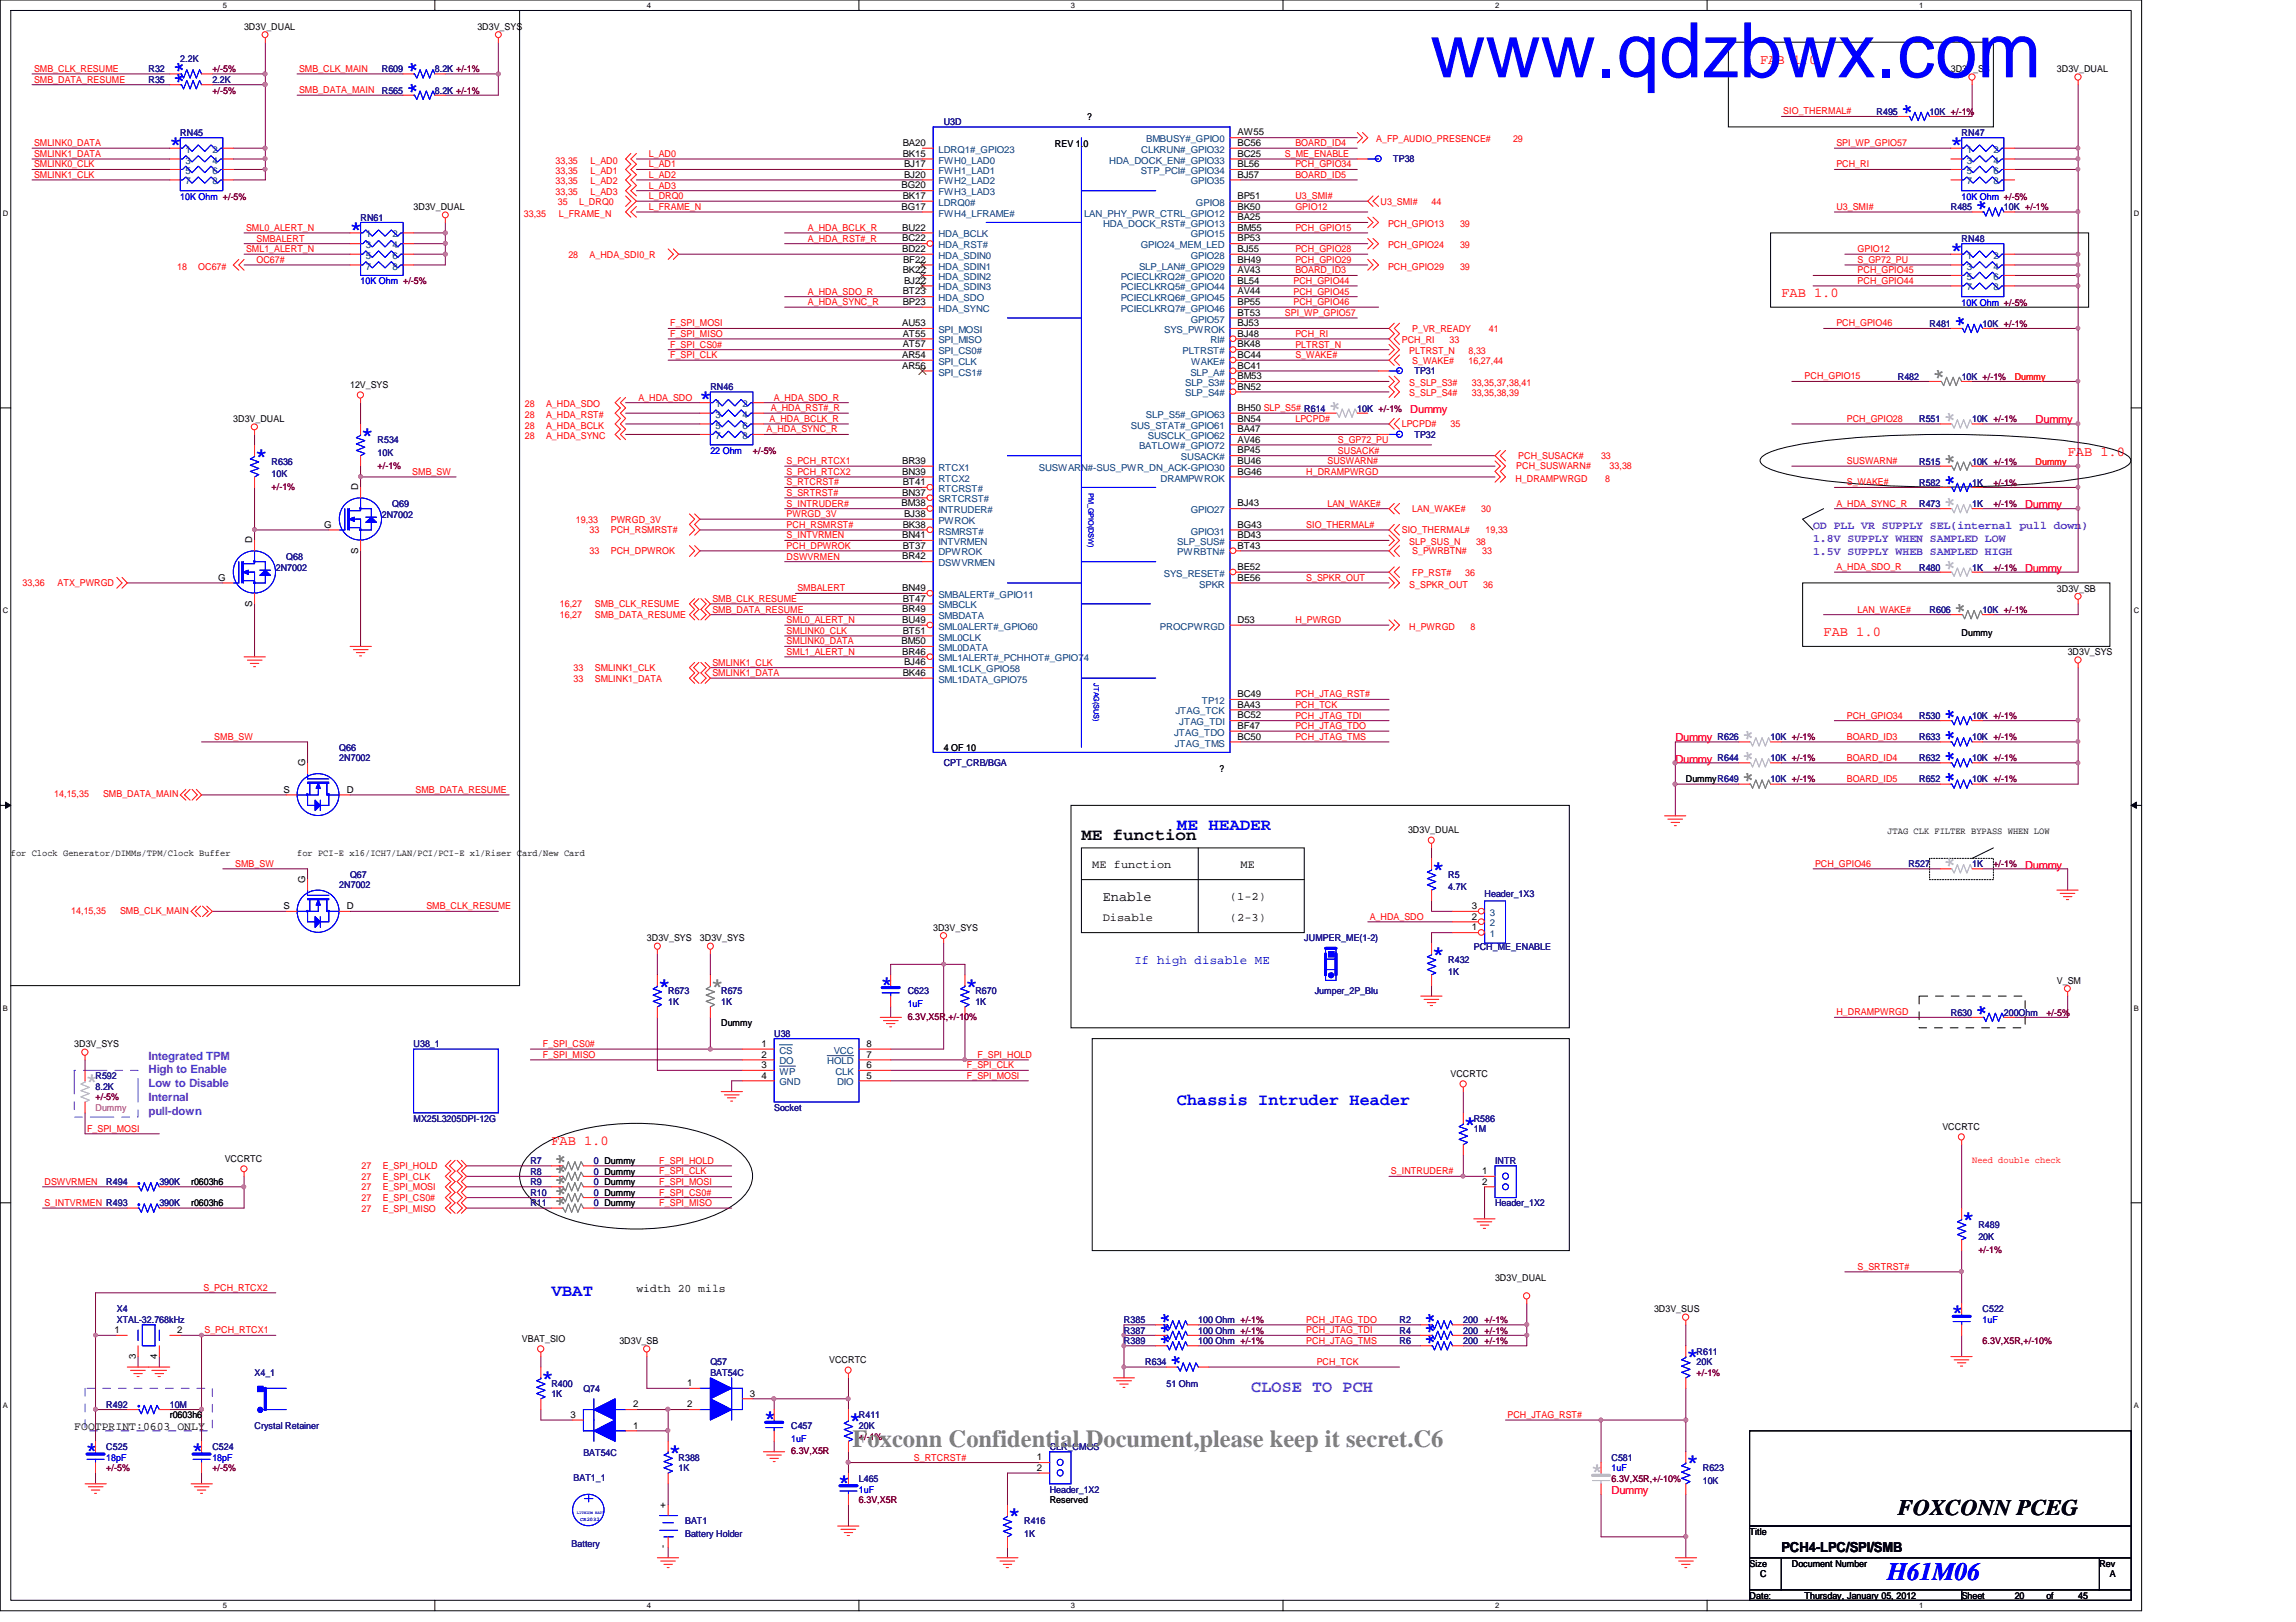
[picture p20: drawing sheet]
<svg xmlns="http://www.w3.org/2000/svg" width="297mm" height="210mm" viewBox="0 0 297 210" stroke-linecap="round" stroke-linejoin="round" font-family="sans-serif">
<defs><g id="words">
<text font-size="9.9" fill="#00f" x="185" y="10">www.qdzbwx.com</text>
<text font-size="3.3" fill="#00f" x="244.2" y="204.5">H61M06</text>
<text font-size="3.2" fill="#808080" x="110.3" y="187.3">Foxconn Confidential Document,please keep it secret.C6</text>
<g font-size="2.9" fill="#00f">
<text x="24.4" y="11" transform="rotate(-90 24.4 11)">**</text>
<text x="54.6" y="12.3" transform="rotate(-90 54.6 12.3)">* *</text>
<text x="248" y="15.1" transform="rotate(-90 248 15.1)">*</text>
<text x="21.8" y="19.6">*</text>
<text x="252.3" y="19.6">*</text>
<text x="257.6" y="27.4" transform="rotate(-90 257.6 27.4)">*</text>
<text x="45.2" y="30.5">*</text>
<text x="252.3" y="33.3">*</text>
<text x="254.8" y="42.5" transform="rotate(-90 254.8 42.5)">*</text>
<text x="90.4" y="52.5">*</text>
<text x="32.9" y="59.9">*</text>
<text x="46.6" y="57.1">*</text>
<text x="253.5" y="101.5" transform="rotate(-90 253.5 101.5)">* * * *</text>
<text x="185.2" y="113.4">*</text>
<text x="185.2" y="124.3">*</text>
<text x="85" y="128.4">*</text>
<text x="113.9" y="128.2">*</text>
<text x="124.8" y="128.4">*</text>
<text x="257.6" y="131.7" transform="rotate(-90 257.6 131.7)">*</text>
<text x="189.3" y="146.3">*</text>
<text x="253.8" y="158.6">*</text>
<text x="252.4" y="170.7">*</text>
<text x="70" y="179.2">*</text>
<text x="152" y="174.2" transform="rotate(-90 152 174.2)">***</text>
<text x="153.4" y="176.9" transform="rotate(-90 153.4 176.9)">*</text>
<text x="186.3" y="174.2" transform="rotate(-90 186.3 174.2)">***</text>
<text x="218.1" y="176.4">*</text>
<text x="98.8" y="184.4">*</text>
<text x="109.8" y="184.7">*</text>
<text x="11" y="188.6">*</text>
<text x="24.7" y="188.6">*</text>
<text x="86.4" y="188.8">*</text>
<text x="218.1" y="190.2">*</text>
<text x="108.4" y="192.7">*</text>
<text x="130.3" y="197">*</text>
</g>
<g font-size="2.9" fill="#c0c0c0">
<text x="173.9" y="53.5" transform="rotate(-90 173.9 53.5)">*</text>
<text x="253.5" y="54.9" transform="rotate(-90 253.5 54.9)">*</text>
<text x="253.5" y="65.8" transform="rotate(-90 253.5 65.8)">* * *</text>
<text x="253.5" y="74" transform="rotate(-90 253.5 74)">*</text>
<text x="253.5" y="112.4" transform="rotate(-90 253.5 112.4)">*</text>
<text x="11" y="140.8">*</text>
<text x="205.8" y="191.3">*</text>
</g>
<g font-size="2.9" fill="#808080">
<text x="252.1" y="49.4" transform="rotate(-90 252.1 49.4)">*</text>
<text x="254.8" y="79.5" transform="rotate(-90 254.8 79.5)">*</text>
<text x="227.4" y="101.5" transform="rotate(-90 227.4 101.5)">* * *</text>
<text x="91.9" y="128.4">*</text>
<text x="73.8" y="156.3" transform="rotate(-90 73.8 156.3)">*****</text>
</g>
<text font-size="2.9" x="245.5" y="196">FOXCONN PCEG</text>
<g font-size="2.2" fill="#00f">
<text x="152.3" y="107.4">ME HEADER</text>
<text x="152.3" y="143">Chassis Intruder Header</text>
<text x="71.3" y="167.7">VBAT</text>
</g>
<text font-size="2.2" x="139.9" y="108.8">ME function</text>
<text font-size="2.2" fill="#8000ff" x="161.9" y="180.1">CLOSE TO PCH</text>
<g font-size="1.8" fill="#f00">
<text x="227.7" y="8.3">FAB 1.0</text>
<text x="230.5" y="38.4">FAB 1.0</text>
<text x="267.5" y="59">FAB 1.0</text>
<text x="235.9" y="82.3">FAB 1.0</text>
<text x="71.3" y="148.1">FAB 1.0</text>
</g>
<g font-size="1.8">
<text x="142.7" y="116.6">Enable</text>
<text x="230.5" y="200.8">PCH4-LPC/SPI/SMB</text>
</g>
<text font-size="1.6" fill="#00f" x="146.8" y="124.7">If high disable ME</text>
<g font-size="1.5" fill="#8000ff">
<text x="234.6" y="68.4">OD PLL VR SUPPLY SEL(internal pull down)</text>
<text x="234.6" y="70.1">1.8V SUPPLY WHEN SAMPLED LOW</text>
<text x="234.6" y="71.8">1.5V SUPPLY WHEB SAMPLED HIGH</text>
<text x="19.2" y="137.1">Integrated TPM</text>
<text x="19.2" y="138.9">High to Enable</text>
<text x="19.2" y="140.7">Low to Disable</text>
<text x="19.2" y="142.5">Internal</text>
<text x="19.2" y="144.2">pull-down</text>
</g>
<g font-size="1.5">
<text x="141.3" y="112.3">ME function</text>
<text x="160.5" y="112.3">ME</text>
<text x="142.7" y="119.2">Disable</text>
<text x="159.1" y="119.2">(2-3)</text>
<text x="159.1" y="116.4">(1-2)</text>
<text x="82.3" y="167.2">width 20 mils</text>
<text x="9.6" y="185">FOOTPRINT:0603 ONLY</text>
</g>
<g font-size="1.4" fill="#ff0080">
<text x="182.5" y="53.4">Dummy</text>
<text x="263.4" y="54.8">Dummy</text>
<text x="262" y="65.7">Dummy</text>
<text x="262" y="74">Dummy</text>
<text x="216.7" y="95.9">Dummy</text>
<text x="216.7" y="98.7">Dummy</text>
<text x="262" y="112.4">Dummy</text>
<text x="208.5" y="193.3">Dummy</text>
</g>
<g font-size="1.2">
<text x="31.6" y="3.9">3D3V_DUAL</text>
<text x="61.8" y="3.9">3D3V_SYS</text>
<text x="252.4" y="9.4">3D3V_SB</text>
<text x="266.1" y="9.4">3D3V_DUAL</text>
<text x="140.6" y="15.5">?</text>
<text x="160.1" y="17.5">AW55</text>
<text x="116.8" y="18.9">BA20</text>
<text x="116.8" y="20.3">BK15</text>
<text x="117" y="23">BJ20</text>
<text x="117" y="21.6">BJ17</text>
<text x="136.5" y="19">REV 1.0</text>
<text x="160.1" y="23">BJ57</text>
<text x="160.1" y="21.6">BL56</text>
<text x="160.1" y="18.9">BC56</text>
<text x="160.1" y="20.3">BC25</text>
<text x="53.5" y="27.2">3D3V_DUAL</text>
<text x="116.6" y="24.4">BG20</text>
<text x="116.6" y="27.1">BG17</text>
<text x="116.7" y="29.8">BU22</text>
<text x="116.8" y="25.7">BK17</text>
<text x="160.1" y="29.8">BM55</text>
<text x="160.1" y="25.7">BP51</text>
<text x="160.1" y="28.5">BA25</text>
<text x="160.1" y="27.1">BK50</text>
<text x="116.7" y="32.6">BD22</text>
<text x="116.7" y="31.2">BC22</text>
<text x="116.8" y="35.3">BK22</text>
<text x="116.8" y="34">BF22</text>
<text x="160.1" y="32.6">BJ55</text>
<text x="160.1" y="34">BH49</text>
<text x="160.1" y="35.3">AV43</text>
<text x="160.1" y="31.2">BP53</text>
<text x="116.8" y="38.1">BT23</text>
<text x="116.8" y="39.5">BP23</text>
<text x="117" y="36.7">BJ22</text>
<text x="160.1" y="40.9">BT53</text>
<text x="160.1" y="39.5">BP55</text>
<text x="160.1" y="38.1">AV44</text>
<text x="160.1" y="36.7">BL54</text>
<text x="116.7" y="46.3">AR54</text>
<text x="116.7" y="47.7">AR56</text>
<text x="116.7" y="42.2">AU53</text>
<text x="116.8" y="45">AT57</text>
<text x="116.8" y="43.6">AT55</text>
<text x="160.1" y="43.6">BJ48</text>
<text x="160.1" y="46.3">BC44</text>
<text x="160.1" y="42.2">BJ53</text>
<text x="160.1" y="45">BK48</text>
<text x="160.1" y="47.7">BC41</text>
<text x="45.3" y="50.2">12V_SYS</text>
<text x="160.1" y="50.4">BN52</text>
<text x="160.1" y="49.1">BM53</text>
<text x="160.1" y="53.2">BH50 SLP_S5# R614</text>
<text x="30.2" y="54.6">3D3V_DUAL</text>
<text x="160.1" y="57.3">AV46</text>
<text x="160.1" y="55.9">BA47</text>
<text x="160.1" y="58.7">BP45</text>
<text x="160.1" y="54.6">BN54</text>
<text x="46.4" y="63.5" transform="rotate(-90 46.4 63.5)">D</text>
<text x="116.6" y="65.5">BM38</text>
<text x="116.7" y="60">BR39</text>
<text x="116.7" y="61.4">BN39</text>
<text x="116.7" y="64.1">BN37</text>
<text x="116.8" y="62.8">BT41</text>
<text x="160.1" y="65.5">BJ43</text>
<text x="160.1" y="61.4">BG46</text>
<text x="160.1" y="60">BU46</text>
<text x="32.6" y="70.3" transform="rotate(-90 32.6 70.3)">D</text>
<text x="41.9" y="68.3">G</text>
<text x="46.4" y="71.8" transform="rotate(-90 46.4 71.8)">S</text>
<text x="116.7" y="69.6">BN41</text>
<text x="116.8" y="68.3">BK38</text>
<text x="116.8" y="71">BT37</text>
<text x="117" y="66.9">BJ38</text>
<text x="160.1" y="68.3">BG43</text>
<text x="160.1" y="69.6">BD43</text>
<text x="160.1" y="71">BT43</text>
<text x="28.2" y="75.1">G</text>
<text x="116.7" y="76.5">BN49</text>
<text x="116.7" y="72.4">BR42</text>
<text x="116.8" y="77.9">BT47</text>
<text x="160.1" y="73.7">BE52</text>
<text x="160.1" y="75.1">BE56</text>
<text x="266.1" y="76.6">3D3V_SB</text>
<text x="32.6" y="78.6" transform="rotate(-90 32.6 78.6)">S</text>
<text x="116.6" y="83.4">BM50</text>
<text x="116.7" y="79.2">BR49</text>
<text x="116.7" y="80.6">BU49</text>
<text x="116.8" y="82">BT51</text>
<text x="160.1" y="80.6">D53</text>
<text x="253.8" y="82.3">Dummy</text>
<text x="116.7" y="84.7">BR46</text>
<text x="116.8" y="87.5">BK46</text>
<text x="117" y="86.1">BJ46</text>
<text x="267.5" y="84.8">3D3V_SYS</text>
<text x="160.1" y="91.6">BA43</text>
<text x="160.1" y="93">BC52</text>
<text x="160.1" y="94.3">BF47</text>
<text x="160.1" y="90.2">BC49</text>
<text x="160.1" y="95.7">BC50</text>
<text x="39.5" y="99.1" transform="rotate(-90 39.5 99.1)">G</text>
<text x="122.1" y="97.2">4 OF 10</text>
<text x="157.8" y="99.9">?</text>
<text x="218.1" y="101.3">DummyR649</text>
<text x="36.7" y="102.6">S</text>
<text x="44.9" y="102.6">D</text>
<text x="182.2" y="107.8">3D3V_DUAL</text>
<text x="244.2" y="108">JTAG CLK FILTER BYPASS WHEN LOW</text>
<text x="1.4" y="110.7">for Clock Generator/DIMMs/TPM/Clock Buffer</text>
<text x="38.4" y="110.7">for PCI-E x16/ICH7/LAN/PCI/PCI-E x1/Riser Card/New Card</text>
<text x="36.7" y="117.6">S</text>
<text x="39.5" y="114.2" transform="rotate(-90 39.5 114.2)">G</text>
<text x="44.9" y="117.6">D</text>
<text x="190.4" y="119">2</text>
<text x="190.4" y="117.6">3</text>
<text x="83.7" y="121.8">3D3V_SYS</text>
<text x="90.5" y="121.8">3D3V_SYS</text>
<text x="120.7" y="120.4">3D3V_SYS</text>
<text x="190.4" y="120.4">1</text>
<text x="266.1" y="127.3">V_SM</text>
<text x="9.6" y="135.6">3D3V_SYS</text>
<text x="93.3" y="132.8">Dummy</text>
<text x="98.5" y="135.5">1</text>
<text x="98.5" y="136.9">2</text>
<text x="112.1" y="136.9">7</text>
<text x="112.1" y="135.5">8</text>
<text x="98.5" y="138.2">3</text>
<text x="98.5" y="139.6">4</text>
<text x="112.1" y="139.6">5</text>
<text x="112.1" y="138.2">6</text>
<text x="187.7" y="139.4">VCCRTC</text>
<text x="251.3" y="146.3">VCCRTC</text>
<text x="24.7" y="153.4">r0603h6</text>
<text x="29.1" y="150.4">VCCRTC</text>
<text x="191.8" y="151.9">1</text>
<text x="191.8" y="153.3">2</text>
<text x="24.7" y="156.1">r0603h6</text>
<text x="193.4" y="165.7">3D3V_DUAL</text>
<text x="14.8" y="172.5">1</text>
<text x="22.9" y="172.5">2</text>
<text x="67.5" y="173.7">VBAT_SIO</text>
<text x="80.1" y="173.9">3D3V_SB</text>
<text x="214" y="169.8">3D3V_SUS</text>
<text x="17.6" y="175.8" transform="rotate(-90 17.6 175.8)">3</text>
<text x="20.3" y="175.8" transform="rotate(-90 20.3 175.8)">4</text>
<text x="88.9" y="179.4">1</text>
<text x="107.3" y="176.4">VCCRTC</text>
<text x="22" y="183.6">r0603h6</text>
<text x="73.8" y="183.5">3</text>
<text x="81.9" y="182.1">2</text>
<text x="81.9" y="184.9">1</text>
<text x="88.9" y="182.1">2</text>
<text x="97" y="180.7">3</text>
<text x="134.2" y="189">1</text>
<text x="134.2" y="190.3">2</text>
<text x="86.1" y="195.2" transform="rotate(-90 86.1 195.2)">+</text>
<text x="135.8" y="194.5">Reserved</text>
<text x="86.1" y="200.3" transform="rotate(-90 86.1 200.3)">-</text>
<text x="226.4" y="198.6">Title</text>
<text x="226.4" y="202.7">Size</text>
<text x="231.8" y="202.7">Document Number</text>
<text x="271.6" y="202.7">Rev</text>
<text x="226.4" y="206.9">Date:</text>
<text x="227.7" y="204.1">C</text>
<text x="233.5" y="206.9">Thursday, January 05, 2012</text>
<text x="253.8" y="206.9">Sheet</text>
<text x="260.6" y="206.9">20</text>
<text x="264.7" y="206.9">of</text>
<text x="268.9" y="206.9">45</text>
<text x="273" y="204.1">A</text>
</g>
<g font-size="1.2" fill="#f00">
<text x="4.4" y="10.7">SMB_DATA_RESUME</text>
<text x="4.4" y="9.3">SMB_CLK_RESUME</text>
<text x="38.7" y="9.3">SMB_CLK_MAIN</text>
<text x="38.7" y="12.1">SMB_DATA_MAIN</text>
<text x="230.7" y="14.8">SIO_THERMAL#</text>
<text x="4.4" y="21.7">SMLINK0_CLK</text>
<text x="4.4" y="20.3">SMLINK1_DATA</text>
<text x="4.4" y="18.9">SMLINK0_DATA</text>
<text x="4.4" y="23">SMLINK1_CLK</text>
<text x="71.9" y="21.2">33,35</text>
<text x="71.9" y="22.5">33,35</text>
<text x="71.9" y="23.9">33,35</text>
<text x="76.4" y="21.2">L_AD0</text>
<text x="76.4" y="22.5">L_AD1</text>
<text x="76.4" y="23.9">L_AD2</text>
<text x="83.9" y="20.3">L_AD0</text>
<text x="83.9" y="23">L_AD2</text>
<text x="83.9" y="21.7">L_AD1</text>
<text x="166.2" y="20.3">S_ME_ENABLE</text>
<text x="167.6" y="21.7">PCH_GPIO34</text>
<text x="167.6" y="23">BOARD_ID5</text>
<text x="167.6" y="18.9">BOARD_ID4</text>
<text x="178.1" y="18.4">A_FP_AUDIO_PRESENCE#</text>
<text x="195.7" y="18.4">29</text>
<text x="237.6" y="21.7">PCH_RI</text>
<text x="237.6" y="18.9">SPI_WP_GPIO57</text>
<text x="31.8" y="29.9">SML0_ALERT_N</text>
<text x="67.8" y="28">33,35</text>
<text x="71.9" y="25.3">33,35</text>
<text x="72.2" y="26.5">35</text>
<text x="72.3" y="28">L_FRAME_N</text>
<text x="74.9" y="26.5">L_DRQ0</text>
<text x="76.4" y="25.3">L_AD3</text>
<text x="83.9" y="27.2">L_FRAME_N</text>
<text x="83.9" y="24.4">L_AD3</text>
<text x="83.9" y="25.8">L_DRQ0</text>
<text x="104.5" y="29.9">A_HDA_BCLK_R</text>
<text x="167.6" y="25.8">U3_SMI#</text>
<text x="167.6" y="27.2">GPIO12</text>
<text x="167.6" y="29.9">PCH_GPIO15</text>
<text x="178.6" y="26.5">U3_SMI#</text>
<text x="179.6" y="29.4">PCH_GPIO13</text>
<text x="185.2" y="26.5">44</text>
<text x="188.9" y="29.4">39</text>
<text x="237.6" y="27.2">U3_SMI#</text>
<text x="22.9" y="34.9">18</text>
<text x="25.7" y="34.9">OC67#</text>
<text x="31.8" y="32.6">SML1_ALERT_N</text>
<text x="33.2" y="34">OC67#</text>
<text x="33.2" y="31.3">SMBALERT</text>
<text x="73.5" y="33.4">28</text>
<text x="76.3" y="33.4">A_HDA_SDI0_R</text>
<text x="104.5" y="31.3">A_HDA_RST#_R</text>
<text x="167.6" y="35.4">BOARD_ID3</text>
<text x="167.6" y="32.6">PCH_GPIO28</text>
<text x="167.6" y="34">PCH_GPIO29</text>
<text x="179.6" y="32.1">PCH_GPIO24</text>
<text x="179.6" y="34.9">PCH_GPIO29</text>
<text x="188.9" y="32.1">39</text>
<text x="188.9" y="34.9">39</text>
<text x="240.3" y="32.6">GPIO12</text>
<text x="240.3" y="35.4">PCH_GPIO45</text>
<text x="240.3" y="34">S_GP72_PU</text>
<text x="104.5" y="39.5">A_HDA_SYNC_R</text>
<text x="104.5" y="38.1">A_HDA_SDO_R</text>
<text x="166.2" y="40.9">SPI_WP_GPIO57</text>
<text x="167.3" y="36.7">PCH_GPIO44</text>
<text x="167.3" y="38.1">PCH_GPIO45</text>
<text x="167.3" y="39.5">PCH_GPIO46</text>
<text x="240.3" y="36.7">PCH_GPIO44</text>
<text x="86.7" y="43.6">F_SPI_MISO</text>
<text x="86.7" y="42.2">F_SPI_MOSI</text>
<text x="86.7" y="45">F_SPI_CS0#</text>
<text x="86.7" y="46.4">F_SPI_CLK</text>
<text x="167.6" y="43.6">PCH_RI</text>
<text x="167.6" y="45">PLTRST_N</text>
<text x="167.6" y="46.4">S_WAKE#</text>
<text x="181.4" y="44.3">PCH_RI</text>
<text x="182.3" y="45.8">PLTRST_N</text>
<text x="182.7" y="43">P_VR_READY</text>
<text x="182.7" y="47.1">S_WAKE#</text>
<text x="187.5" y="44.3">33</text>
<text x="190" y="47.1">16,27,44</text>
<text x="190" y="45.8">8,33</text>
<text x="192.6" y="43">41</text>
<text x="237.6" y="42.2">PCH_GPIO46</text>
<text x="67.9" y="52.7">28</text>
<text x="70.7" y="52.7">A_HDA_SDO</text>
<text x="82.6" y="51.9">A_HDA_SDO</text>
<text x="99.7" y="53.2">A_HDA_RST#_R</text>
<text x="100.1" y="51.9">A_HDA_SDO_R</text>
<text x="182.3" y="50">S_SLP_S3#</text>
<text x="182.3" y="51.3">S_SLP_S4#</text>
<text x="190.4" y="50">33,35,37,38,41</text>
<text x="190.4" y="51.3">33,35,38,39</text>
<text x="233.5" y="49.1">PCH_GPIO15</text>
<text x="260.6" y="49.1">Dummy</text>
<text x="67.9" y="56.8">28</text>
<text x="67.9" y="55.5">28</text>
<text x="67.9" y="54.1">28</text>
<text x="70.7" y="56.8">A_HDA_SYNC</text>
<text x="70.7" y="55.5">A_HDA_BCLK</text>
<text x="70.7" y="54.1">A_HDA_RST#</text>
<text x="99.2" y="56">A_HDA_SYNC_R</text>
<text x="99.6" y="54.6">A_HDA_BCLK_R</text>
<text x="167.6" y="54.6">LPCPD#</text>
<text x="173.1" y="57.3">S_GP72_PU</text>
<text x="173.1" y="58.7">SUSACK#</text>
<text x="181.4" y="55.3">LPCPD#</text>
<text x="187.7" y="55.3">35</text>
<text x="196.4" y="59.4">PCH_SUSACK#</text>
<text x="207.1" y="59.4">33</text>
<text x="238.9" y="54.6">PCH_GPIO28</text>
<text x="53.3" y="61.5">SMB_SW</text>
<text x="101.8" y="64.2">S_SRTRST#</text>
<text x="101.8" y="62.8">S_RTCRST#</text>
<text x="101.8" y="60.1">S_PCH_RTCX1</text>
<text x="101.8" y="61.5">S_PCH_RTCX2</text>
<text x="101.8" y="65.6">S_INTRUDER#</text>
<text x="169" y="61.5">H_DRAMPWRGD</text>
<text x="171.7" y="65.6">LAN_WAKE#</text>
<text x="171.7" y="60.1">SUSWARN#</text>
<text x="196" y="62.3">H_DRAMPWRGD</text>
<text x="196.2" y="60.7">PCH_SUSWARN#</text>
<text x="207.7" y="62.3">8</text>
<text x="208.2" y="60.7">33,38</text>
<text x="237.6" y="65.6">A_HDA_SYNC_R</text>
<text x="238.9" y="62.8">S_WAKE#</text>
<text x="238.9" y="60.1">SUSWARN#</text>
<text x="263.4" y="60.1">Dummy</text>
<text x="74.5" y="67.6">19,33</text>
<text x="76.3" y="71.8">33</text>
<text x="76.3" y="69">33</text>
<text x="79" y="67.6">PWRGD_3V</text>
<text x="79" y="71.8">PCH_DPWROK</text>
<text x="79" y="69">PCH_RSMRST#</text>
<text x="101.8" y="66.9">PWRGD_3V</text>
<text x="101.8" y="68.3">PCH_RSMRST#</text>
<text x="101.8" y="69.7">S_INTVRMEN</text>
<text x="101.8" y="71">PCH_DPWROK</text>
<text x="169" y="68.3">SIO_THERMAL#</text>
<text x="181.4" y="69">SIO_THERMAL#</text>
<text x="182.3" y="70.5">SLP_SUS_N</text>
<text x="182.7" y="71.8">S_PWRBTN#</text>
<text x="182.7" y="66.3">LAN_WAKE#</text>
<text x="191" y="70.5">38</text>
<text x="191.6" y="66.3">30</text>
<text x="191.8" y="71.8">33</text>
<text x="192.2" y="69">19,33</text>
<text x="2.9" y="75.9">33,36</text>
<text x="7.4" y="75.9">ATX_PWRGD</text>
<text x="92.2" y="77.9">SMB_CLK_RESUME</text>
<text x="101.8" y="72.4">DSWVRMEN</text>
<text x="103.2" y="76.5">SMBALERT</text>
<text x="169" y="75.2">S_SPKR_OUT</text>
<text x="182.3" y="76">S_SPKR_OUT</text>
<text x="182.7" y="74.5">FP_RST#</text>
<text x="189.6" y="74.5">36</text>
<text x="191.9" y="76">36</text>
<text x="237.6" y="73.8">A_HDA_SDO_R</text>
<text x="72.4" y="78.6">16,27</text>
<text x="72.4" y="80">16,27</text>
<text x="77" y="78.6">SMB_CLK_RESUME</text>
<text x="77" y="80">SMB_DATA_RESUME</text>
<text x="92.2" y="79.3">SMB_DATA_RESUME</text>
<text x="101.8" y="80.6">SML0_ALERT_N</text>
<text x="101.8" y="83.4">SMLINK0_DATA</text>
<text x="101.8" y="82">SMLINK0_CLK</text>
<text x="167.6" y="80.6">H_PWRGD</text>
<text x="182.3" y="81.5">H_PWRGD</text>
<text x="190.2" y="81.5">8</text>
<text x="240.3" y="79.3">LAN_WAKE#</text>
<text x="74.2" y="86.9">33</text>
<text x="74.2" y="88.2">33</text>
<text x="77" y="86.9">SMLINK1_CLK</text>
<text x="77" y="88.2">SMLINK1_DATA</text>
<text x="92.2" y="87.5">SMLINK1_DATA</text>
<text x="92.2" y="86.1">SMLINK1_CLK</text>
<text x="101.8" y="84.8">SML1_ALERT_N</text>
<text x="27.7" y="95.8">SMB_SW</text>
<text x="167.6" y="90.3">PCH_JTAG_RST#</text>
<text x="167.6" y="91.6">PCH_TCK</text>
<text x="167.6" y="93">PCH_JTAG_TDI</text>
<text x="167.6" y="94.4">PCH_JTAG_TDO</text>
<text x="167.6" y="95.8">PCH_JTAG_TMS</text>
<text x="238.9" y="93">PCH_GPIO34</text>
<text x="238.9" y="95.8">BOARD_ID3</text>
<text x="238.9" y="98.5">BOARD_ID4</text>
<text x="238.9" y="101.2">BOARD_ID5</text>
<text x="7" y="103.2">14,15,35</text>
<text x="13.3" y="103.2">SMB_DATA_MAIN</text>
<text x="53.8" y="102.6">SMB_DATA_RESUME</text>
<text x="30.4" y="112.2">SMB_SW</text>
<text x="234.8" y="112.2">PCH_GPIO46</text>
<text x="9.2" y="118.3">14,15,35</text>
<text x="15.5" y="118.3">SMB_CLK_MAIN</text>
<text x="55.2" y="117.7">SMB_CLK_RESUME</text>
<text x="177.2" y="119">A_HDA_SDO</text>
<text x="237.6" y="131.4">H_DRAMPWRGD</text>
<text x="70.2" y="136.9">F_SPI_MISO</text>
<text x="70.2" y="135.5">F_SPI_CS0#</text>
<text x="126.4" y="136.9">F_SPI_HOLD</text>
<text x="125.1" y="138.3">F_SPI_CLK</text>
<text x="125.1" y="139.6">F_SPI_MOSI</text>
<text x="11.3" y="146.5">F_SPI_MOSI</text>
<text x="5.8" y="153.3">DSWVRMEN</text>
<text x="46.8" y="155.4">27</text>
<text x="46.8" y="154.1">27</text>
<text x="46.8" y="152.7">27</text>
<text x="46.8" y="151.3">27</text>
<text x="49.5" y="155.4">E_SPI_CS0#</text>
<text x="49.5" y="154.1">E_SPI_MOSI</text>
<text x="49.5" y="152.7">E_SPI_CLK</text>
<text x="49.5" y="151.3">E_SPI_HOLD</text>
<text x="85.3" y="150.6">F_SPI_HOLD</text>
<text x="85.3" y="152">F_SPI_CLK</text>
<text x="85.3" y="153.3">F_SPI_MOSI</text>
<text x="85.3" y="154.7">F_SPI_CS0#</text>
<text x="180" y="152">S_INTRUDER#</text>
<text x="255.1" y="150.5">Need double check</text>
<text x="5.8" y="156.1">S_INTVRMEN R493</text>
<text x="46.8" y="156.8">27</text>
<text x="49.5" y="156.8">E_SPI_MISO</text>
<text x="85.3" y="156.1">F_SPI_MISO</text>
<text x="26.3" y="167">S_PCH_RTCX2</text>
<text x="240.3" y="164.3">S_SRTRST#</text>
<text x="26.5" y="172.6">S_PCH_RTCX1</text>
<text x="169" y="171.2">PCH_JTAG_TDO</text>
<text x="169" y="173.9">PCH_JTAG_TMS</text>
<text x="169" y="172.6">PCH_JTAG_TDI</text>
<text x="170.3" y="176.7">PCH_TCK</text>
<text x="195" y="183.5">PCH_JTAG_RST#</text>
<text x="118.2" y="189">S_RTCRST#</text>
</g>
<g font-size="1.2" fill="#000080">
<text x="19.2" y="9.4">R32</text>
<text x="19.2" y="10.7">R35</text>
<text x="23.3" y="8">2.2K</text>
<text x="27.5" y="10.7">2.2K</text>
<text x="49.4" y="9.4">R609</text>
<text x="56.3" y="9.4">8.2K +/-1%</text>
<text x="23.3" y="17.6">RN45</text>
<text x="49.4" y="12.1">R565</text>
<text x="56.3" y="12.1">8.2K +/-1%</text>
<text x="122.1" y="16.2">U3D</text>
<text x="242.8" y="14.9">R495</text>
<text x="249.6" y="14.9">10K +/-1%</text>
<text x="253.8" y="17.6">RN47</text>
<text x="180.3" y="21">TP38</text>
<text x="46.6" y="28.6">RN61</text>
<text x="252.4" y="27.2">R485</text>
<text x="259.2" y="27.2">10K +/-1%</text>
<text x="253.8" y="31.3">RN48</text>
<text x="249.6" y="42.3">R481</text>
<text x="256.5" y="42.3">10K +/-1%</text>
<text x="91.9" y="50.5">RN46</text>
<text x="175.6" y="53.3">10K +/-1%</text>
<text x="183" y="48.4">TP31</text>
<text x="245.5" y="49.1">R482</text>
<text x="253.8" y="49.1">10K +/-1%</text>
<text x="48.8" y="57.4">R534</text>
<text x="48.8" y="59">10K</text>
<text x="183" y="56.7">TP32</text>
<text x="248.3" y="54.6">R551</text>
<text x="255.1" y="54.6">10K +/-1%</text>
<text x="35.1" y="60.1">R636</text>
<text x="35.1" y="61.8">10K</text>
<text x="50.8" y="65.6">Q69</text>
<text x="248.3" y="60.1">R515</text>
<text x="248.3" y="62.9">R582</text>
<text x="248.3" y="65.6">R473</text>
<text x="255.1" y="60.1">10K +/-1%</text>
<text x="255.1" y="62.9">1K</text>
<text x="255.1" y="65.6">1K</text>
<text x="49.4" y="67">2N7002</text>
<text x="35.7" y="73.8">2N7002</text>
<text x="37" y="72.4">Q68</text>
<text x="248.3" y="73.8">R480</text>
<text x="255.1" y="73.8">1K</text>
<text x="249.6" y="79.3">R606</text>
<text x="256.5" y="79.3">10K +/-1%</text>
<text x="222.2" y="95.8">R626</text>
<text x="229.1" y="95.8">10K +/-1%</text>
<text x="248.3" y="93">R530</text>
<text x="248.3" y="95.8">R633</text>
<text x="255.1" y="93">10K +/-1%</text>
<text x="255.1" y="95.8">10K +/-1%</text>
<text x="43.9" y="97.2">Q66</text>
<text x="43.9" y="98.5">2N7002</text>
<text x="122.1" y="99.2">CPT_CRB/BGA</text>
<text x="222.2" y="98.5">R644</text>
<text x="229.1" y="98.5">10K +/-1%</text>
<text x="229.1" y="101.3">10K +/-1%</text>
<text x="248.3" y="98.5">R632</text>
<text x="248.3" y="101.3">R652</text>
<text x="255.1" y="98.5">10K +/-1%</text>
<text x="255.1" y="101.3">10K +/-1%</text>
<text x="45.3" y="113.6">Q67</text>
<text x="187.4" y="113.6">R5</text>
<text x="246.9" y="112.2">R527</text>
<text x="255.1" y="112.2">1K</text>
<text x="43.9" y="115">2N7002</text>
<text x="187.4" y="115.2">4.7K</text>
<text x="192.1" y="116.1">Header_1X3</text>
<text x="168.7" y="121.8">JUMPER_ME(1-2)</text>
<text x="187.4" y="124.6">R432</text>
<text x="190.7" y="122.9">PCH_ME_ENABLE</text>
<text x="86.4" y="128.7">R673</text>
<text x="86.4" y="130">1K</text>
<text x="93.3" y="128.7">R675</text>
<text x="93.3" y="130">1K</text>
<text x="117.4" y="128.7">C623</text>
<text x="126.2" y="128.7">R670</text>
<text x="126.2" y="130">1K</text>
<text x="170.1" y="128.7">Jumper_2P_Blu</text>
<text x="187.4" y="126.2">1K</text>
<text x="252.4" y="131.4">R630</text>
<text x="259.2" y="131.4">200Ohm</text>
<text x="53.5" y="135.6">U38_1</text>
<text x="100.2" y="134.2">U38</text>
<text x="12.4" y="139.7">R592</text>
<text x="12.4" y="141">8.2K</text>
<text x="100.2" y="143.8">Socket</text>
<text x="53.5" y="145.2">MX25L3205DPI-12G</text>
<text x="190.7" y="145.2">R586</text>
<text x="190.7" y="146.5">1M</text>
<text x="13.8" y="153.4">R494</text>
<text x="20.6" y="153.4">390K</text>
<text x="68.6" y="152">R8</text>
<text x="68.6" y="154.7">R10</text>
<text x="68.6" y="150.6">R7</text>
<text x="68.6" y="153.4">R9</text>
<text x="76.8" y="152">0 Dummy</text>
<text x="76.8" y="154.7">0 Dummy</text>
<text x="76.8" y="150.6">0 Dummy</text>
<text x="76.8" y="153.4">0 Dummy</text>
<text x="193.4" y="150.6">INTR</text>
<text x="20.6" y="156.1">390K</text>
<text x="68.6" y="156.1">R11</text>
<text x="76.8" y="156.1">0 Dummy</text>
<text x="193.4" y="156.1">Header_1X2</text>
<text x="255.9" y="158.9">R489</text>
<text x="255.9" y="160.5">20K</text>
<text x="15.1" y="169.8">X4</text>
<text x="15.1" y="171.2">XTAL-32.768kHz</text>
<text x="145.4" y="173.9">R389</text>
<text x="145.4" y="171.2">R385</text>
<text x="145.4" y="172.6">R387</text>
<text x="155" y="173.9">100 Ohm +/-1%</text>
<text x="155" y="171.2">100 Ohm +/-1%</text>
<text x="155" y="172.6">100 Ohm +/-1%</text>
<text x="181.1" y="171.2">R2</text>
<text x="181.1" y="173.9">R6</text>
<text x="181.1" y="172.6">R4</text>
<text x="189.3" y="171.2">200 +/-1%</text>
<text x="189.3" y="173.9">200 +/-1%</text>
<text x="189.3" y="172.6">200 +/-1%</text>
<text x="256.5" y="169.8">C522</text>
<text x="32.9" y="178.1">X4_1</text>
<text x="71.3" y="179.5">R400</text>
<text x="91.9" y="176.7">Q57</text>
<text x="91.9" y="178.1">BAT54C</text>
<text x="148.2" y="176.7">R634</text>
<text x="150.9" y="179.5">51 Ohm</text>
<text x="219.5" y="175.3">R611</text>
<text x="219.5" y="176.7">20K</text>
<text x="13.8" y="182.2">R492</text>
<text x="22" y="182.2">10M</text>
<text x="32.9" y="184.9">Crystal Retainer</text>
<text x="71.3" y="180.8">1K</text>
<text x="75.5" y="180.1">Q74</text>
<text x="102.4" y="184.9">C457</text>
<text x="111.1" y="183.6">R411</text>
<text x="111.1" y="184.9">20K</text>
<text x="13.8" y="187.7">C525</text>
<text x="27.5" y="187.7">C524</text>
<text x="74.2" y="191.6">BAT1_1</text>
<text x="75.5" y="188.5">BAT54C</text>
<text x="87.8" y="189">R388</text>
<text x="87.8" y="190.4">1K</text>
<text x="111.1" y="191.8">L465</text>
<text x="135.8" y="187.7">CLR_CMOS</text>
<text x="208.5" y="189">C581</text>
<text x="220.3" y="190.4">R623</text>
<text x="88.6" y="197.3">BAT1</text>
<text x="132.5" y="197.3">R416</text>
<text x="135.8" y="193.2">Header_1X2</text>
<text x="220.3" y="192.1">10K</text>
<text x="74" y="200.2">Battery</text>
<text x="88.6" y="198.9">Battery Holder</text>
<text x="132.5" y="198.9">1K</text>
</g>
<g font-size="1.2" fill="#800000">
<text x="27.5" y="9.4">+/-5%</text>
<text x="27.5" y="12.1">+/-5%</text>
<text x="97.4" y="58.7">+/-5%</text>
<text x="35.1" y="63.4">+/-1%</text>
<text x="48.8" y="60.7">+/-1%</text>
<text x="257.9" y="62.9">+/-1%</text>
<text x="257.9" y="65.6">+/-1%</text>
<text x="257.9" y="73.8">+/-1%</text>
<text x="257.9" y="112.2">+/-1%</text>
<text x="117.4" y="132">6.3V,X5R,+/-10%</text>
<text x="264.7" y="131.4">+/-5%</text>
<text x="12.4" y="142.4">+/-5%</text>
<text x="255.9" y="162.1">+/-1%</text>
<text x="256.5" y="173.9">6.3V,X5R,+/-10%</text>
<text x="219.5" y="178.1">+/-1%</text>
<text x="13.8" y="190.4">+/-5%</text>
<text x="27.5" y="190.4">+/-5%</text>
<text x="102.4" y="188.2">6.3V,X5R</text>
<text x="111.1" y="186.3">+/-1%</text>
<text x="208.5" y="191.8">6.3V,X5R,+/-10%</text>
<text x="111.1" y="194.5">6.3V,X5R</text>
</g>
<g font-size="1.2" fill="#004080">
<text x="24" y="19.8">1</text>
<text x="24" y="21.2">3</text>
<text x="24" y="22.5">5</text>
<text x="24" y="23.9">7</text>
<text x="27.5" y="23.9">8</text>
<text x="27.5" y="22.5">6</text>
<text x="27.5" y="21.2">4</text>
<text x="27.5" y="19.8">2</text>
<text x="121.4" y="23.9">FWH2_LAD2</text>
<text x="121.4" y="19.8">LDRQ1#_GPIO23</text>
<text x="121.4" y="22.5">FWH1_LAD1</text>
<text x="121.4" y="21.2">FWH0_LAD0</text>
<text x="143.5" y="21.2">HDA_DOCK_EN#_GPIO33</text>
<text x="147.6" y="22.5">STP_PCI#_GPIO34</text>
<text x="147.7" y="19.8">CLKRUN#_GPIO32</text>
<text x="148.3" y="18.4">BMBUSY#_GPIO0</text>
<text x="154" y="23.9">GPIO35</text>
<text x="254.5" y="19.8">1</text>
<text x="254.5" y="21.2">3</text>
<text x="254.5" y="22.5">5</text>
<text x="254.5" y="23.9">7</text>
<text x="257.9" y="23.9">8</text>
<text x="257.9" y="22.5">6</text>
<text x="257.9" y="21.2">4</text>
<text x="257.9" y="19.8">2</text>
<text x="121.4" y="25.3">FWH3_LAD3</text>
<text x="121.4" y="28">FWH4_LFRAME#</text>
<text x="121.4" y="26.6">LDRQ0#</text>
<text x="140.2" y="28">LAN_PHY_PWR_CTRL_GPIO12</text>
<text x="142.7" y="29.4">HDA_DOCK_RST#_GPIO13</text>
<text x="154.7" y="26.6">GPIO8</text>
<text x="47.3" y="30.7">1</text>
<text x="47.3" y="32.1">3</text>
<text x="47.3" y="33.5">5</text>
<text x="47.3" y="34.9">7</text>
<text x="50.8" y="34.9">8</text>
<text x="50.8" y="33.5">6</text>
<text x="50.8" y="32.1">4</text>
<text x="50.8" y="30.7">2</text>
<text x="121.4" y="33.5">HDA_SDIN0</text>
<text x="121.4" y="34.9">HDA_SDIN1</text>
<text x="121.4" y="32.1">HDA_RST#</text>
<text x="121.4" y="30.7">HDA_BCLK</text>
<text x="147.4" y="34.9">SLP_LAN#_GPIO29</text>
<text x="147.6" y="32.1">GPIO24_MEM_LED</text>
<text x="154" y="30.7">GPIO15</text>
<text x="154" y="33.5">GPIO28</text>
<text x="254.5" y="33.5">1</text>
<text x="254.5" y="34.9">3</text>
<text x="257.9" y="34.9">4</text>
<text x="257.9" y="33.5">2</text>
<text x="121.4" y="39">HDA_SDO</text>
<text x="121.4" y="36.2">HDA_SDIN2</text>
<text x="121.4" y="37.6">HDA_SDIN3</text>
<text x="121.4" y="40.3">HDA_SYNC</text>
<text x="145" y="40.3">PCIECLKRQ7#_GPIO46</text>
<text x="145" y="39">PCIECLKRQ6#_GPIO45</text>
<text x="145" y="37.6">PCIECLKRQ5#_GPIO44</text>
<text x="145" y="36.2">PCIECLKRQ2#_GPIO20</text>
<text x="154" y="41.7">GPIO57</text>
<text x="254.5" y="36.2">5</text>
<text x="254.5" y="37.6">7</text>
<text x="257.9" y="37.6">8</text>
<text x="257.9" y="36.2">6</text>
<text x="121.4" y="45.8">SPI_CS0#</text>
<text x="121.4" y="47.2">SPI_CLK</text>
<text x="121.4" y="43.1">SPI_MOSI</text>
<text x="121.4" y="44.4">SPI_MISO</text>
<text x="150.6" y="43.1">SYS_PWROK</text>
<text x="153" y="45.8">PLTRST#</text>
<text x="154.1" y="47.2">WAKE#</text>
<text x="156.6" y="44.4">RI#</text>
<text x="92.6" y="52.7">1</text>
<text x="96.1" y="52.7">2</text>
<text x="121.4" y="48.6">SPI_CS1#</text>
<text x="153.3" y="51.3">SLP_S4#</text>
<text x="153.3" y="50">SLP_S3#</text>
<text x="154" y="48.6">SLP_A#</text>
<text x="92.6" y="54.1">3</text>
<text x="92.6" y="55.5">5</text>
<text x="92.6" y="56.8">7</text>
<text x="96.1" y="56.8">8</text>
<text x="96.1" y="55.5">6</text>
<text x="96.1" y="54.1">4</text>
<text x="146.3" y="55.5">SUS_STAT#_GPIO61</text>
<text x="147.4" y="58.2">BATLOW#_GPIO72</text>
<text x="148.2" y="54.1">SLP_S5#_GPIO63</text>
<text x="148.5" y="56.8">SUSCLK_GPIO62</text>
<text x="152.8" y="59.6">SUSACK#</text>
<text x="121.4" y="63.7">RTCRST#</text>
<text x="121.4" y="60.9">RTCX1</text>
<text x="121.4" y="62.3">RTCX2</text>
<text x="121.4" y="65">SRTCRST#</text>
<text x="134.4" y="60.9">SUSWARN#-SUS_PWR_DN_ACK-GPIO30</text>
<text x="150.2" y="62.3">DRAMPWROK</text>
<text x="121.4" y="67.8">PWROK</text>
<text x="121.4" y="69.2">RSMRST#</text>
<text x="121.4" y="70.5">INTVRMEN</text>
<text x="121.4" y="66.4">INTRUDER#</text>
<text x="121.4" y="71.9">DPWROK</text>
<text x="152.3" y="70.5">SLP_SUS#</text>
<text x="152.3" y="71.9">PWRBTN#</text>
<text x="154" y="66.4">GPIO27</text>
<text x="154" y="69.2">GPIO31</text>
<text x="121.4" y="77.4">SMBALERT#_GPIO11</text>
<text x="121.4" y="73.3">DSWVRMEN</text>
<text x="150.6" y="74.6">SYS_RESET#</text>
<text x="155.1" y="76">SPKR</text>
<text x="121.4" y="78.7">SMBCLK</text>
<text x="121.4" y="80.1">SMBDATA</text>
<text x="121.4" y="82.9">SML0CLK</text>
<text x="121.4" y="81.5">SML0ALERT#_GPIO60</text>
<text x="150.1" y="81.5">PROCPWRGD</text>
<text x="121.4" y="85.6">SML1ALERT#_PCHHOT#_GPIO74</text>
<text x="121.4" y="88.3">SML1DATA_GPIO75</text>
<text x="121.4" y="87">SML1CLK_GPIO58</text>
<text x="121.4" y="84.2">SML0DATA</text>
<text x="151.9" y="95.2">JTAG_TDO</text>
<text x="152.1" y="92.5">JTAG_TCK</text>
<text x="152.6" y="93.9">JTAG_TDI</text>
<text x="155.5" y="91.1">TP12</text>
<text x="152" y="96.6">JTAG_TMS</text>
<text x="192.7" y="119.9">2</text>
<text x="192.7" y="118.5">3</text>
<text x="192.7" y="121.3">1</text>
<text x="100.8" y="136.4">CS</text>
<text x="100.8" y="137.8">DO</text>
<text x="107" y="137.8">HOLD</text>
<text x="107.9" y="136.4">VCC</text>
<text x="100.8" y="139.1">WP</text>
<text x="100.8" y="140.5">GND</text>
<text x="108.1" y="139.1">CLK</text>
<text x="108.3" y="140.5">DIO</text>
</g>
<g font-size="1.2" fill="#00f">
<text x="23.3" y="25.8">10K Ohm +/-5%</text>
<text x="253.8" y="25.8">10K Ohm +/-5%</text>
<text x="46.6" y="36.8">10K Ohm +/-5%</text>
<text x="253.8" y="39.5">10K Ohm +/-5%</text>
<text x="91.9" y="58.7">22 Ohm</text>
<text x="117.4" y="130.3">1uF</text>
<text x="256.5" y="171.2">1uF</text>
<text x="13.8" y="189">18pF</text>
<text x="27.5" y="189">18pF</text>
<text x="102.4" y="186.6">1uF</text>
<text x="208.5" y="190.4">1uF</text>
<text x="111.1" y="193.2">1uF</text>
</g>
<text font-size="1.2" fill="#f0f" x="12.4" y="143.8">Dummy</text>
<g font-size="1">
<text x="28.8" y="1">5</text>
<text x="83.7" y="1">4</text>
<text x="138.6" y="1">3</text>
<text x="193.4" y="1">2</text>
<text x="248.3" y="1">1</text>
<text x=".4" y="27.9">D</text>
<text x="276.1" y="27.9">D</text>
<text x=".4" y="79.4">C</text>
<text x="276.1" y="79.4">C</text>
<text x=".4" y="130.8">B</text>
<text x="276.1" y="130.8">B</text>
<text x=".4" y="182.2">A</text>
<text x="276.1" y="182.2">A</text>
<text x="28.8" y="208.1">5</text>
<text x="83.7" y="208.1">4</text>
<text x="138.6" y="208.1">3</text>
<text x="193.4" y="208.1">2</text>
<text x="248.3" y="208.1">1</text>
</g>
<g font-size=".9" fill="#00f">
<text x="140.8" y="63.8" transform="rotate(90 140.8 63.8)">PM_GPIO(DSW)</text>
<text x="141.5" y="88.4" transform="rotate(90 141.5 88.4)">JTAG(SUS)</text>
</g>
<text font-size=".7" fill="#00f" x="75.1" y="196.8">CR2032</text>
<text font-size=".5" fill="#00f" x="74.6" y="196">LITHIUM BATT</text>
</g></defs>
<path d="M0 0h277.1v208.4h-277.1zM1.4 1.4h274.3v205.7h-274.3z" fill="none" stroke="#000" stroke-width=".13"/>
<g fill="#fff">
<path d="M28.8 .1h.6v1.1h-.6z"/>
<path d="M28.8 207.2h.6v1.1h-.6z"/>
</g>
<path d="M56.3 0v1.4M56.3 207.1v1.3" fill="none" stroke="#000" stroke-width=".13"/>
<g fill="#fff">
<path d="M83.7 .1h.5v1.1h-.5z"/>
<path d="M83.7 207.2h.5v1.1h-.5z"/>
</g>
<path d="M111.1 0v1.4M111.1 207.1v1.3" fill="none" stroke="#000" stroke-width=".13"/>
<g fill="#fff">
<path d="M138.6 .1h.5v1.1h-.5z"/>
<path d="M138.6 207.2h.5v1.1h-.5z"/>
</g>
<path d="M166 0v1.4M166 207.1v1.3" fill="none" stroke="#000" stroke-width=".13"/>
<g fill="#fff">
<path d="M193.4 .1h.6v1.1h-.6z"/>
<path d="M193.4 207.2h.6v1.1h-.6z"/>
</g>
<path d="M220.8 0v1.4M220.8 207.1v1.3" fill="none" stroke="#000" stroke-width=".13"/>
<g fill="#fff">
<path d="M248.3 .1h.5v1.1h-.5z"/>
<path d="M248.3 207.2h.5v1.1h-.5z"/>
<path d="M.4 27.1h.7v1.1h-.7z"/>
<path d="M276.1 27.1h.7v1.1h-.7z"/>
<path d="M.4 78.5h.7v1.1h-.7z"/>
<path d="M276.1 78.5h.7v1.1h-.7z"/>
</g>
<path d="M0 52.8h1.4M275.7 52.8h1.4" fill="none" stroke="#000" stroke-width=".13"/>
<g fill="#fff">
<path d="M.4 129.9h.6v1.1h-.6z"/>
<path d="M276.1 129.9h.6v1.1h-.6z"/>
</g>
<path d="M0 104.2h1.4M.7 103.8l.7 .4-.7 .4zM275.7 104.2h1.4M275.7 104.2l.7-.4v.8z" fill="none" stroke="#000" stroke-width=".13"/>
<path d="M.7 103.8l.7 .4-.7 .4zM275.7 104.2l.7-.4v.8z" fill="#000"/>
<g fill="#fff">
<path d="M.4 181.4h.6v1.1h-.6z"/>
<path d="M276.1 181.4h.6v1.1h-.6z"/>
</g>
<g fill="none" stroke="#000" stroke-width=".13">
<path d="M67.2 1.4v126.2h-65.8M223.6 5.5h34.3v10.9h-34.3zM229.1 30.1h41.1v9.7h-41.1zM227.8 59.3a5.5 5.5 0 0 1 2.8-1.3 90.7 90.7 0 0 1 18.6-1.8 118.5 118.5 0 0 1 22.4 1.5 11.2 11.2 0 0 1 3.6 1.2l.3 .4 .2 .3-.2 .4a5.5 5.5 0 0 1-2.7 1.2 90 90 0 0 1-18.7 1.8 116.1 116.1 0 0 1-22.3-1.5 11.1 11.1 0 0 1-3.6-1.2l-.4-.3-.1-.4zM233.2 75.4h39.8v8.3h-39.8zM235.9 65.8l-2.7 1.4 1.4 1.4M138.6 104.2h64.4v28.8h-64.4zM139.9 109.7h28.8v11h-28.8zM139.9 113.8h28.8M155 109.7v11M257.9 109.7l-2.8 1.4M141.3 134.4h61.7v27.4h-61.7z"/>
<path d="M0 155.7h1.4M68.8 149.2a15.2 15.2 0 0 1 6.9-3.1 30.8 30.8 0 0 1 16 .8 9.3 9.3 0 0 1 5.3 3.7 3.7 3.7 0 0 1-1.2 4.6 15.3 15.3 0 0 1-6.9 3.1 30.5 30.5 0 0 1-16-.8 9.3 9.3 0 0 1-5.3-3.7 3.7 3.7 0 0 1 1.2-4.6zM275.7 155.7h1.4"/>
</g>
<path d="M11 179.7h16.5v5.5h-16.5z" fill="none" stroke="#8000ff" stroke-width=".13" stroke-dasharray="1 1 1 1 1 1 1 1"/>
<path d="M248.3 128.9h13.7v4.1h-13.7z" fill="none" stroke="#000" stroke-width=".13" stroke-dasharray="1 1 1 1 1 1 1 1"/>
<path d="M249.6 111.1h8.3v2.7h-8.3z" fill="none" stroke="#000" stroke-width=".13" stroke-dasharray=".2 .2"/>
<path d="M9.6 138.5h8.3v6.1h-8.3z" fill="none" stroke="#8000ff" stroke-width=".13" stroke-dasharray="3 1 1 1 1 1"/>
<g fill="none" stroke="#800040" stroke-width=".13">
<path d="M82.3 20.6h37M82.3 23.3h37M82.3 21.9h37M82.3 27.4h37M87.8 32.9h31.5M101.5 30.1h17.8M101.5 31.5h17.8M101.5 39.8h17.8M101.5 38.4h17.8M101.5 64.4h17.8M101.5 63.1h17.8M101.5 60.3h17.8"/>
<path d="M101.5 61.7h17.8M12.4 167.3h23.3M17.9 175.6v1.3M20.6 175.6v1.3M26.1 172.8h9.6M26.1 182.4v4.1"/>
</g>
<circle cx="26.1" cy="172.8" r=".25" fill="#f0f"/>
<circle cx="26.1" cy="172.8" r=".25" fill="none" stroke="#f0f" stroke-width=".13"/>
<path d="M12.4 172.8h2.7M12.4 167.3v5.5M12.4 172.8v9.6M12.4 190.6v1.4M26.1 190.6v1.4" fill="none" stroke="#800040" stroke-width=".13"/>
<circle cx="12.4" cy="182.4" r=".26" fill="#f0f"/>
<circle cx="12.4" cy="182.4" r=".26" fill="none" stroke="#f0f" stroke-width=".13"/>
<circle cx="12.4" cy="172.8" r=".25" fill="#f0f"/>
<circle cx="12.4" cy="172.8" r=".25" fill="none" stroke="#f0f" stroke-width=".13"/>
<path d="M26.1 172.8v9.6h-4.1M12.4 182.4h4.1" fill="none" stroke="#800040" stroke-width=".13"/>
<circle cx="26.1" cy="182.4" r=".26" fill="#f0f"/>
<circle cx="26.1" cy="182.4" r=".26" fill="none" stroke="#f0f" stroke-width=".13"/>
<g fill="none" stroke="#800040" stroke-width=".13">
<path d="M90.5 67.2h28.8M90.5 68.6h28.8M90.5 71.3h28.8M101.5 65.8h17.8M101.5 69.9h17.8M101.5 72.7h17.8M23.3 172.8h2.8M70 175.6v1.3M109.8 178.3v4.1M12.4 182.4v4.1M70 182.4v1.4M86.4 185.2v1.3"/>
<path d="M109.8 187.9v1.4"/>
</g>
<circle cx="86.4" cy="185.1" r=".26" fill="#f0f"/>
<circle cx="86.4" cy="185.1" r=".26" fill="none" stroke="#f0f" stroke-width=".13"/>
<path d="M109.8 189.3v1.3" fill="none" stroke="#800040" stroke-width=".13"/>
<circle cx="109.7" cy="189.2" r=".26" fill="#f0f"/>
<circle cx="109.7" cy="189.2" r=".26" fill="none" stroke="#f0f" stroke-width=".13"/>
<path d="M83.7 175.6v4.1M86.4 182.4h2.8M97.4 181h2.8M100.2 181h9.6M100.2 181v1.4M100.2 186.5v1.4M109.8 194.7v2.8M86.4 200.2v1.4" fill="none" stroke="#800040" stroke-width=".13"/>
<circle cx="109.7" cy="181" r=".26" fill="#f0f"/>
<circle cx="109.7" cy="181" r=".26" fill="none" stroke="#f0f" stroke-width=".13"/>
<circle cx="100.1" cy="181" r=".26" fill="#f0f"/>
<circle cx="100.1" cy="181" r=".26" fill="none" stroke="#f0f" stroke-width=".13"/>
<path d="M253.8 148.1v8.2M238.7 164.6h15.1v4.1M253.8 172.8v2.8M109.8 189.3h24.6" fill="none" stroke="#800040" stroke-width=".13"/>
<circle cx="253.7" cy="164.6" r=".26" fill="#f0f"/>
<circle cx="253.7" cy="164.6" r=".26" fill="none" stroke="#f0f" stroke-width=".13"/>
<path d="M34.3 5.5v4.1M91.9 78.1h27.4M91.9 79.5h27.4M253.8 161.8v2.8" fill="none" stroke="#800040" stroke-width=".13"/>
<circle cx="34.3" cy="9.6" r=".26" fill="#f0f"/>
<circle cx="34.3" cy="9.6" r=".26" fill="none" stroke="#f0f" stroke-width=".13"/>
<g fill="none" stroke="#800040" stroke-width=".13">
<path d="M4.1 11h17.9M4.1 9.6h17.9M27.5 9.6h6.8M27.5 11h6.8M160.5 39.8h17.8M160.5 26h16.4M160.5 27.4h16.4M160.5 28.8h16.4M160.5 30.1h16.4M160.5 32.9h16.4M160.5 21.9h15.1M160.5 35.6h15.1"/>
<path d="M160.5 37h15.1M160.5 38.4h15.1M160.5 42.5h19.2M160.5 43.9h19.2M160.5 45.3h19.2M160.5 46.6h19.2M160.5 49.4h19.2M160.5 50.7h19.2M160.5 53.5h11M160.5 48h17.8M160.5 41.1h15.1M231.8 54.9h19.2"/>
<path d="M256.5 54.9h12.4v8.2M160.5 65.8h19.2M160.5 61.7h32.9"/>
</g>
<path d="M268.7 62.9h.3l.1 .1-.1 .2-.2 .1-.1-.1z" fill-rule="evenodd" fill="#f0f"/>
<path d="M268.7 62.9h.3l.1 .1-.1 .2-.2 .1-.1-.1z" fill="none" stroke="#f0f" stroke-width=".13"/>
<path d="M268.7 60.1h.1l.2 .1v.3l-.2 .1-.1-.1z" fill-rule="evenodd" fill="#f0f"/>
<path d="M268.7 60.1h.1l.2 .1v.3l-.2 .1-.1-.1z" fill="none" stroke="#f0f" stroke-width=".13"/>
<g fill="none" stroke="#800040" stroke-width=".13">
<path d="M82.3 24.7h37M82.3 26h37M86.4 43.9h32.9M86.4 42.5h32.9M86.4 45.3h32.9M86.4 46.6h32.9M160.5 68.6h19.2M160.5 74h19.2M237.3 63.1h13.7M256.5 63.1h12.4M160.5 80.9h19.2M160.5 90.5h19.2"/>
<path d="M160.5 91.9h19.2M160.5 93.3h19.2M160.5 94.6h19.2M160.5 96h19.2M237.3 93.3h13.7M268.9 86.4v6.9h-12.4M267.5 128.9v2.8h-6.9"/>
</g>
<path d="M268.7 93h.1l.2 .1v.3l-.2 .1-.1-.1z" fill-rule="evenodd" fill="#f0f"/>
<path d="M268.7 93h.1l.2 .1v.3l-.2 .1-.1-.1z" fill="none" stroke="#f0f" stroke-width=".13"/>
<path d="M237.3 65.8h13.7M268.9 63.1v2.7h-12.4" fill="none" stroke="#800040" stroke-width=".13"/>
<path d="M268.7 65.6l.1-.1 .2 .1v.4h-.2h-.1z" fill-rule="evenodd" fill="#f0f"/>
<path d="M268.7 65.6l.1-.1 .2 .1v.4h-.2h-.1z" fill="none" stroke="#f0f" stroke-width=".13"/>
<path d="M32.9 68.6v1.3M32.9 78.1v6.9M46.6 71.3v12.4M59 61.7h-12.4v1.4M237.3 74h13.7M268.9 65.8v8.2h-12.4M234.6 112.4h16.4M256.5 112.4h11" fill="none" stroke="#800040" stroke-width=".13"/>
<circle cx="46.6" cy="61.7" r=".26" fill="#f0f"/>
<circle cx="46.6" cy="61.7" r=".26" fill="none" stroke="#f0f" stroke-width=".13"/>
<path d="M16.5 75.4h12.3M32.9 68.6h9.6M26.1 96h13.7v2.7M28.8 112.4h11v1.4" fill="none" stroke="#800040" stroke-width=".13"/>
<circle cx="32.9" cy="68.5" r=".26" fill="#f0f"/>
<circle cx="32.9" cy="68.5" r=".26" fill="none" stroke="#f0f" stroke-width=".13"/>
<path d="M38.4 12.3h13.8M38.4 9.6h13.8M57.6 9.6h6.9v2.7h-6.9M64.5 5.5v4.1M26.1 102.9h10.9M27.5 117.9h9.5M45.3 117.9h19.2M45.3 102.9h20.6" fill="none" stroke="#800040" stroke-width=".13"/>
<circle cx="64.5" cy="9.6" r=".26" fill="#f0f"/>
<circle cx="64.5" cy="9.6" r=".26" fill="none" stroke="#f0f" stroke-width=".13"/>
<path d="M5.5 153.6h11M22 153.6h9.6v2.7M31.6 152.2v1.4" fill="none" stroke="#800040" stroke-width=".13"/>
<circle cx="31.5" cy="153.6" r=".26" fill="#f0f"/>
<circle cx="31.5" cy="153.6" r=".26" fill="none" stroke="#f0f" stroke-width=".13"/>
<path d="M11 137.2v1.3M96.1 139.9h-1.4v1.4M115.2 124.8v1.4M122.1 122v2.8M124.8 131.7v5.5M5.5 156.3h11M11 144v2.7h9.6M22 156.3h9.6" fill="none" stroke="#800040" stroke-width=".13"/>
<circle cx="122.1" cy="124.8" r=".25" fill="#f0f"/>
<circle cx="122.1" cy="124.8" r=".25" fill="none" stroke="#f0f" stroke-width=".13"/>
<path d="M115.2 137.2h9.6M122.1 124.8h2.7" fill="none" stroke="#800040" stroke-width=".13"/>
<path d="M124.6 136.9h.2l.2 .1v.3l-.2 .1-.2-.1z" fill-rule="evenodd" fill="#f0f"/>
<path d="M124.6 136.9h.2l.2 .1v.3l-.2 .1-.2-.1z" fill="none" stroke="#f0f" stroke-width=".13"/>
<path d="M91.9 135.8h4.2" fill="none" stroke="#800040" stroke-width=".13"/>
<circle cx="91.9" cy="135.8" r=".26" fill="#f0f"/>
<circle cx="91.9" cy="135.8" r=".26" fill="none" stroke="#f0f" stroke-width=".13"/>
<path d="M160.5 34.3h16.4M237.3 27.4h17.8M268.9 49.4v5.5M101.5 80.9h17.8M101.5 85h17.8M68.6 137.2h27.5M115.2 135.8h6.9M115.2 138.5h17.9M115.2 139.9h17.9M115.2 130.3v1.4M124.8 124.8v1.4" fill="none" stroke="#800040" stroke-width=".13"/>
<path d="M268.7 54.6h.1l.2 .1v.3l-.2 .1-.1-.1z" fill-rule="evenodd" fill="#f0f"/>
<path d="M268.7 54.6h.1l.2 .1v.3l-.2 .1-.1-.1z" fill="none" stroke="#f0f" stroke-width=".13"/>
<path d="M268.7 49.2h.3l.1 .1-.1 .2-.2 .1-.1-.1z" fill-rule="evenodd" fill="#f0f"/>
<path d="M268.7 49.2h.3l.1 .1-.1 .2-.2 .1-.1-.1z" fill="none" stroke="#f0f" stroke-width=".13"/>
<path d="M216.7 98.7v2.8" fill="none" stroke="#800040" stroke-width=".13"/>
<circle cx="216.7" cy="98.7" r=".26" fill="#f0f"/>
<circle cx="216.7" cy="98.7" r=".26" fill="none" stroke="#f0f" stroke-width=".13"/>
<circle cx="216.7" cy="101.5" r=".26" fill="#f0f"/>
<circle cx="216.7" cy="101.5" r=".26" fill="none" stroke="#f0f" stroke-width=".13"/>
<g fill="none" stroke="#800040" stroke-width=".13">
<path d="M34.3 11v8.2h-4.1M160.5 17.8h15.1M160.5 31.5h16.4M160.5 54.9h19.2M160.5 57.6h24.7M160.5 56.2h17.8M102.9 76.8h16.4M160.5 71.3h19.2M160.5 75.4h19.2M231.8 60.3h19.2M235.9 79.5h16.5M256.5 60.3h12.4"/>
<path d="M268.9 78.1v1.4h-11M115.2 124.8h6.9v11"/>
</g>
<circle cx="34.3" cy="10.9" r=".26" fill="#f0f"/>
<circle cx="34.3" cy="10.9" r=".26" fill="none" stroke="#f0f" stroke-width=".13"/>
<path d="M30.2 20.6h4.1M30.2 21.9h4.1v1.4h-4.1" fill="none" stroke="#800040" stroke-width=".13"/>
<circle cx="34.3" cy="21.9" r=".25" fill="#f0f"/>
<circle cx="34.3" cy="21.9" r=".25" fill="none" stroke="#f0f" stroke-width=".13"/>
<path d="M268.9 19.2v1.4" fill="none" stroke="#800040" stroke-width=".13"/>
<path d="M268.7 19l.1-.1 .2 .1v.4h-.2h-.1z" fill-rule="evenodd" fill="#f0f"/>
<path d="M268.7 19l.1-.1 .2 .1v.4h-.2h-.1z" fill="none" stroke="#f0f" stroke-width=".13"/>
<path d="M268.9 20.6v1.3" fill="none" stroke="#800040" stroke-width=".13"/>
<path d="M268.7 20.3h.1l.2 .1v.3l-.2 .1-.1-.1z" fill-rule="evenodd" fill="#f0f"/>
<path d="M268.7 20.3h.1l.2 .1v.3l-.2 .1-.1-.1z" fill="none" stroke="#f0f" stroke-width=".13"/>
<path d="M260.6 21.9h8.3M268.9 27.4v5.5" fill="none" stroke="#800040" stroke-width=".13"/>
<path d="M268.7 27.2l.1-.1 .2 .1v.4h-.2h-.1z" fill-rule="evenodd" fill="#f0f"/>
<path d="M268.7 27.2l.1-.1 .2 .1v.4h-.2h-.1z" fill="none" stroke="#f0f" stroke-width=".13"/>
<path d="M234.6 35.6h17.8M234.6 37h17.8M238.7 32.9h13.7M260.6 32.9h8.3v1.4h-8.3M83.7 179.7h5.5M70 183.8h4.1M82.3 182.4h4.1M82.3 185.2h4.1" fill="none" stroke="#800040" stroke-width=".13"/>
<path d="M268.7 32.7l.1-.1 .2 .2v.3h-.2h-.1z" fill-rule="evenodd" fill="#f0f"/>
<path d="M268.7 32.7l.1-.1 .2 .2v.3h-.2h-.1z" fill="none" stroke="#f0f" stroke-width=".13"/>
<path d="M268.9 34.3v1.3h-8.3" fill="none" stroke="#800040" stroke-width=".13"/>
<path d="M268.7 34.1l.1-.1 .2 .1v.3l-.2 .1-.1-.1z" fill-rule="evenodd" fill="#f0f"/>
<path d="M268.7 34.1l.1-.1 .2 .1v.3l-.2 .1-.1-.1z" fill="none" stroke="#f0f" stroke-width=".13"/>
<path d="M260.6 37h8.3" fill="none" stroke="#800040" stroke-width=".13"/>
<path d="M268.7 36.8l.1-.1 .2 .2v.3l-.2 .1-.1-.1z" fill-rule="evenodd" fill="#f0f"/>
<path d="M268.7 36.8l.1-.1 .2 .2v.3l-.2 .1-.1-.1z" fill="none" stroke="#f0f" stroke-width=".13"/>
<path d="M268.9 35.6v1.4" fill="none" stroke="#800040" stroke-width=".13"/>
<path d="M268.7 35.4h.3l.1 .2-.1 .2-.2 .1-.1-.1z" fill-rule="evenodd" fill="#f0f"/>
<path d="M268.7 35.4h.3l.1 .2-.1 .2-.2 .1-.1-.1z" fill="none" stroke="#f0f" stroke-width=".13"/>
<path d="M160.5 19.2h15.1M160.5 23.3h15.1M260.6 20.6h8.3M268.9 98.7v2.8M237.3 131.7h17.8" fill="none" stroke="#800040" stroke-width=".13"/>
<path d="M268.7 98.5h.1l.2 .1v.3l-.2 .1-.1-.1z" fill-rule="evenodd" fill="#f0f"/>
<path d="M268.7 98.5h.1l.2 .1v.3l-.2 .1-.1-.1z" fill="none" stroke="#f0f" stroke-width=".13"/>
<path d="M225 96h-8.3v2.7h8.3M230.5 96h20.5M230.5 98.7h20.5M256.5 96h12.4M268.9 93.3v2.7M268.9 96v2.7h-12.4M216.7 101.5h8.3M230.5 101.5h20.5M256.5 101.5h12.4" fill="none" stroke="#800040" stroke-width=".13"/>
<path d="M268.7 95.8l.1-.1 .2 .1v.3l-.2 .1-.1-.1z" fill-rule="evenodd" fill="#f0f"/>
<path d="M268.7 95.8l.1-.1 .2 .1v.3l-.2 .1-.1-.1z" fill="none" stroke="#f0f" stroke-width=".13"/>
<g fill="none" stroke="#800040" stroke-width=".13">
<path d="M160.5 20.6h15.1M268.9 21.9v5.5M80.9 56.2h9.6M98.8 56.2h11M160.5 59h32.9M160.5 60.3h32.9M176.9 119.3h11M185.2 116.6v1.3h2.7M185.2 109.7v1.4M85 138.5h11.1M185.2 127.6v1.3M187.9 120.7h-2.7v1.3"/>
<path d="M189.3 149.5v2.7M189.3 141.3v2.7"/>
</g>
<path d="M268.7 21.7h.3l.1 .2-.1 .2h-.2h-.1z" fill-rule="evenodd" fill="#f0f"/>
<path d="M268.7 21.7h.3l.1 .2-.1 .2h-.2h-.1z" fill="none" stroke="#f0f" stroke-width=".13"/>
<path d="M260.6 19.2h8.3M31.6 30.1h13.7M57.6 30.1v1.4h-4.1M32.9 63.1v5.5M46.6 60.3v1.4" fill="none" stroke="#800040" stroke-width=".13"/>
<circle cx="57.6" cy="31.5" r=".26" fill="#f0f"/>
<circle cx="57.6" cy="31.5" r=".26" fill="none" stroke="#f0f" stroke-width=".13"/>
<circle cx="57.6" cy="30.1" r=".26" fill="#f0f"/>
<circle cx="57.6" cy="30.1" r=".26" fill="none" stroke="#f0f" stroke-width=".13"/>
<path d="M31.6 34.3h13.7M53.5 30.1h4.1M53.5 32.9h4.1M57.6 31.5v1.4M57.6 32.9v1.4h-4.1" fill="none" stroke="#800040" stroke-width=".13"/>
<circle cx="57.6" cy="32.9" r=".26" fill="#f0f"/>
<circle cx="57.6" cy="32.9" r=".26" fill="none" stroke="#f0f" stroke-width=".13"/>
<path d="M34.3 19.2v1.4M57.6 28.8v1.3" fill="none" stroke="#800040" stroke-width=".13"/>
<circle cx="34.3" cy="19.2" r=".26" fill="#f0f"/>
<circle cx="34.3" cy="19.2" r=".26" fill="none" stroke="#f0f" stroke-width=".13"/>
<path d="M34.3 20.6v1.3" fill="none" stroke="#800040" stroke-width=".13"/>
<circle cx="34.3" cy="20.5" r=".26" fill="#f0f"/>
<circle cx="34.3" cy="20.5" r=".26" fill="none" stroke="#f0f" stroke-width=".13"/>
<path d="M34.3 9.6v1.4" fill="none" stroke="#800040" stroke-width=".13"/>
<circle cx="34.3" cy="10.9" r=".26" fill="#f0f"/>
<circle cx="34.3" cy="10.9" r=".26" fill="none" stroke="#f0f" stroke-width=".13"/>
<path d="M32.9 56.2v1.4M257.9 42.5h11" fill="none" stroke="#800040" stroke-width=".13"/>
<path d="M268.7 42.3h.3l.1 .2-.1 .1-.2 .1-.1-.1z" fill-rule="evenodd" fill="#f0f"/>
<path d="M268.7 42.3h.3l.1 .2-.1 .1-.2 .1-.1-.1z" fill="none" stroke="#f0f" stroke-width=".13"/>
<path d="M31.6 31.5h13.7M31.6 32.9h13.7M268.9 37v5.5M235.9 42.5h16.5M216.7 101.5v4.1M86.4 182.4v2.8" fill="none" stroke="#800040" stroke-width=".13"/>
<circle cx="86.4" cy="182.4" r=".26" fill="#f0f"/>
<circle cx="86.4" cy="182.4" r=".26" fill="none" stroke="#f0f" stroke-width=".13"/>
<path d="M237.3 19.2h15.1M268.9 11v8.2M4.1 21.9h17.9M4.1 20.6h17.9M237.3 21.9h15.1M260.6 27.4h8.3M189.3 152.2h2.8M86.4 192v2.7" fill="none" stroke="#800040" stroke-width=".13"/>
<circle cx="189.3" cy="152.2" r=".25" fill="#f0f"/>
<circle cx="189.3" cy="152.2" r=".25" fill="none" stroke="#f0f" stroke-width=".13"/>
<g fill="none" stroke="#800040" stroke-width=".13">
<path d="M4.1 19.2h17.9M4.1 23.3h17.9M238.7 34.3h13.7M46.6 52.1v2.8M80.9 52.1h9.6M80.9 54.9h9.6M80.9 53.5h9.6M98.8 52.1h11M98.8 54.9h11M98.8 53.5h11M231.8 49.4h17.8M268.9 42.5v6.9h-13.8"/>
<path d="M160.5 69.9h19.2M91.9 87.8h27.4M91.9 86.4h27.4M101.5 83.7h17.8M101.5 82.3h17.8M267.5 112.4v2.8M85 131.7v6.8M85 123.4v2.8M91.9 131.7v4.1h-23.3M91.9 123.4v2.8M124.8 137.2h8.3M60.4 150.9h10.9"/>
<path d="M60.4 152.2h10.9M60.4 153.6h10.9M60.4 155h10.9M60.4 156.3h10.9M76.8 150.9h17.9M76.8 152.2h17.9M76.8 153.6h17.9M76.8 155h17.9M76.8 156.3h17.9M179.7 152.2h9.6M192.1 153.6v4.1M145.4 176.9h5.5"/>
<path d="M145.4 171.4v2.8h4.1M134.4 190.6h-4.1v4.1M130.3 200.2v1.4"/>
</g>
<path d="M145.2 172.6h.3l.1 .2-.1 .1-.1 .1-.2-.1z" fill-rule="evenodd" fill="#f0f"/>
<path d="M145.2 172.6h.3l.1 .2-.1 .1-.1 .1-.2-.1z" fill="none" stroke="#f0f" stroke-width=".13"/>
<path d="M145.4 176.9v1.4M189.3 174.2h8.2M189.3 171.4h8.2" fill="none" stroke="#800040" stroke-width=".13"/>
<path d="M145.2 176.7h.2l.2 .1-.1 .3-.1 .1-.2-.1z" fill-rule="evenodd" fill="#f0f"/>
<path d="M145.2 176.7h.2l.2 .1-.1 .3-.1 .1-.2-.1z" fill="none" stroke="#f0f" stroke-width=".13"/>
<path d="M189.3 172.8h8.2" fill="none" stroke="#800040" stroke-width=".13"/>
<circle cx="197.5" cy="172.8" r=".25" fill="#f0f"/>
<circle cx="197.5" cy="172.8" r=".25" fill="none" stroke="#f0f" stroke-width=".13"/>
<path d="M197.5 168.7v2.7" fill="none" stroke="#800040" stroke-width=".13"/>
<circle cx="197.5" cy="171.4" r=".26" fill="#f0f"/>
<circle cx="197.5" cy="171.4" r=".26" fill="none" stroke="#f0f" stroke-width=".13"/>
<path d="M145.4 171.4h4.1M145.4 172.8h4.1M145.4 174.2v2.7M155 171.4h28.8M155 174.2h28.8M155 172.8h28.8M156.4 176.9h24.7M197.5 171.4v2.8" fill="none" stroke="#800040" stroke-width=".13"/>
<path d="M145.2 174l.2-.1 .2 .1-.1 .3-.1 .1-.2-.1z" fill-rule="evenodd" fill="#f0f"/>
<path d="M145.2 174l.2-.1 .2 .1-.1 .3-.1 .1-.2-.1z" fill="none" stroke="#f0f" stroke-width=".13"/>
<path d="M207.1 183.8h11" fill="none" stroke="#800040" stroke-width=".13"/>
<circle cx="218.1" cy="183.8" r=".26" fill="#f0f"/>
<circle cx="218.1" cy="183.8" r=".26" fill="none" stroke="#f0f" stroke-width=".13"/>
<path d="M206.9 183.6l.2-.1 .2 .1v.3l-.2 .1-.2-.1z" fill-rule="evenodd" fill="#f0f"/>
<path d="M206.9 183.6l.2-.1 .2 .1v.3l-.2 .1-.2-.1z" fill="none" stroke="#f0f" stroke-width=".13"/>
<path d="M218.1 171.4v2.8M194.8 183.8h12.3v5.5M218.1 183.8v4.1M218.1 198.9v2.7" fill="none" stroke="#800040" stroke-width=".13"/>
<circle cx="218.1" cy="198.8" r=".26" fill="#f0f"/>
<circle cx="218.1" cy="198.8" r=".26" fill="none" stroke="#f0f" stroke-width=".13"/>
<path d="M230.5 15.1h15M255.1 11v4.1h-4.1M218.1 179.7v4.1M207.1 193.4v5.5h11v-5.5" fill="none" stroke="#800040" stroke-width=".13"/>
<g fill="none" stroke="#f00" stroke-width=".13">
<path d="M34.3 4.9v.6M64.5 4.9v.6M81.6 19.9l-.7 .7 .7 .7-.7 .6 .7 .7-.7 .7 .7 .7-.7 .7 1.4 1.3-1.4 1.4 .7 .7M82.3 19.9l-.7 .7 .7 .7-.7 .6 .7 .7-.7 .7 .7 .7-.7 .7 .7 .7M175.6 17.1l.7 .7-.7 .7M176.3 17.1l.6 .7-.6 .7M255.1 10.4v.6M268.9 10.4v.6M30.9 33.6l-.7 .7 .7 .7M31.6 33.6l-.7 .7 .7 .7M57.6 28.2v.6M80.9 25.4l.7 .6-.7 .7"/>
<path d="M82.3 26.7l-.7 .7 .7 .7M86.4 32.2l.7 .7-.7 .7M87.1 32.2l.7 .7-.7 .7M176.9 28.1l.7 .7-.7 .7M176.9 30.9l.7 .6-.7 .7M176.9 33.6l.7 .7-.7 .7M177.6 28.1l.7 .7-.7 .7M177.6 30.9l.7 .6-.7 .7M177.6 33.6l.7 .7-.7 .7M177.6 25.4l-.7 .6 .7 .7M178.3 25.4l-.7 .6 .7 .7M32.9 55.7v.5"/>
<path d="M46.6 51.6v.5M80.3 51.4l-.7 .7 .7 .7-.7 .7 .7 .6-.7 .8 .7 .6-.7 .7 .7 .7M80.9 51.4l-.6 .7 .6 .7-.6 .7 .6 .6-.6 .8 .6 .6-.6 .7 .6 .7M179.7 44.6l.7 .7-.7 .6M179.7 48.7l.7 .7-.7 .6 .7 .7-.7 .7M180.4 41.8l-.7 .7 .7 .7-.7 .7 1.4 1.4-1.4 1.3 .7 .7M180.4 54.1l-.7 .8 .7 .6M180.4 48.7l.7 .7-.7 .6 .7 .7-.7 .7M181.1 41.8l-.7 .7 .7 .7-.7 .7 .7 .7M181.1 45.9l-.7 .7 .7 .7M181.1 54.1l-.7 .8 .7 .6M193.4 59.6l.7 .7-.7 .7 .7 .7-.7 .7"/>
<path d="M194.1 58.3l-.7 .7 1.4 1.3-.7 .7 .7 .7-.7 .7M194.8 58.3l-.7 .7 .7 .6M15.1 74.7l.7 .7-.7 .7M15.8 74.7l.7 .7-.7 .7M89.2 66.5l.7 .7-.7 .7 .7 .7-.7 .7M89.2 70.6l.7 .7-.7 .7M89.9 66.5l.6 .7-.6 .7 .6 .7-.6 .7M89.9 70.6l.6 .7-.6 .7M89.9 77.5l-.7 .6 .7 .8-.7 .6 .7 .7M90.4 77.5l-.7 .6 .7 .8-.7 .6 .7 .7M90.7 77.5l.7 .6-.7 .8 .7 .6-.7 .7M91.2 77.5l.7 .6-.7 .8 .7 .6-.7 .7"/>
<path d="M179.7 74.7l.7 .7-.7 .7M179.7 69.3l.7 .6-.7 .7M180.4 67.9l-.7 .7 1.4 1.3-1.4 1.4 .7 .7M180.4 73.4l-.7 .6 1.4 1.4-.7 .7M180.4 65.2l-.7 .6 .7 .7M181.1 70.6l-.7 .7 .7 .7M181.1 73.4l-.7 .6 .7 .7M181.1 65.2l-.7 .6 .7 .7M181.1 67.9l-.7 .7 .7 .7M268.9 77.6v.5M31.6 85h2.7M32 85.4h1.9"/>
<path d="M32.4 85.9h1.1M32.8 86.3h.3M45.3 83.7h2.7M45.7 84.1h1.9M46.1 84.5h1.1M46.5 84.9h.3M89.9 85.7l-.7 .7 .7 .7-.7 .7 .7 .6M90.4 85.7l-.7 .7 .7 .7-.7 .7 .7 .6M90.7 85.7l.7 .7-.7 .7 .7 .7-.7 .6M91.2 85.7l.7 .7-.7 .7 .7 .7-.7 .6M179.7 80.2l.7 .7-.7 .7M180.4 80.2l.7 .7-.7 .7"/>
<path d="M268.9 85.9v.5M24 102.2l-.7 .7 .7 .6M24.6 102.2l-.7 .7 .7 .6M24.8 102.2l.7 .7-.7 .6M25.4 102.2l.7 .7-.7 .6M25.4 117.3l-.7 .6 .7 .7M25.9 117.3l-.6 .6 .6 .7M26.2 117.3l.7 .6-.7 .7M26.8 117.3l.7 .6-.7 .7M185.2 109.2v.5M215.3 105.6h2.8M215.8 106h1.9"/>
<path d="M216.2 106.4h1.1M216.6 106.8h.3M266.1 115.2h2.8M266.5 115.6h1.9M267 116h1.1M267.3 116.4h.3M11 136.6v.6M85 122.9v.5M91.9 122.9v.5M113.9 131.7h2.7M114.3 132.1h1.9M114.7 132.5h1.1"/>
<path d="M115.1 132.9h.3M122.1 121.5v.5M183.8 128.9h2.8M184.2 129.3h1.9M184.7 129.8h1.1M185 130.1h.3M267.5 128.4v.5M31.6 151.7v.5M58.3 150.2l-.7 .7 .7 .7-.7 .6 .7 .7-.7 .7 .7 .7-.7 .7 .7 .7-.7 .6 .7 .7M58.9 150.2l-.7 .7 .7 .7-.7 .6 .7 .7-.7 .7 .7 .7-.7 .7 .7 .7-.7 .6 .7 .7M59.1 150.2l.7 .7-.7 .7 .7 .6-.7 .7 .7 .7-.7 .7 .7 .7-.7 .7 .7 .6-.7 .7M59.7 150.2l.7 .7-.7 .7 .7 .6-.7 .7 .7 .7-.7 .7 .7 .7-.7 .7 .7 .6-.7 .7"/>
<path d="M93.3 141.3h2.8M93.7 141.7h1.9M94.1 142.1h1.1M94.5 142.5h.3M189.3 140.7v.6M190.7 157.7h2.7M191.1 158.1h1.9M191.5 158.5h1.1M191.9 159h.3M253.8 147.6v.5M16.5 176.9h5.5M16.9 177.3h1.9"/>
<path d="M17.3 177.8h1.1M17.7 178.1h.3M19.6 177.3h1.9M20.1 177.8h1.1M20.4 178.1h.3M70 175v.6M83.7 175v.6M109.8 177.8v.5M144.1 178.3h2.7M144.4 178.7h2M144.9 179.1h1.1M145.3 179.5h.2"/>
<path d="M197.5 168.1v.6M218.1 170.9v.6M252.4 175.6h2.7M252.8 176h1.9M253.2 176.4h1.1M253.6 176.8h.3M11 192h2.8M11.4 192.4h1.9M11.8 192.8h1.1M12.2 193.3h.3M24.7 192h2.8M25.1 192.4h1.9"/>
<path d="M25.5 192.8h1.1M25.9 193.3h.3M98.8 187.9h2.7M99.2 188.3h1.9M99.6 188.7h1.1M100 189.1h.3M108.4 197.5h2.7M108.8 197.9h1.9M109.2 198.3h1.1M109.6 198.7h.3M109.8 190.6v1.4M109.8 193.4v1.3"/>
<path d="M85 201.6h2.8M85.5 202h1.9M85.9 202.4h1.1M86.3 202.9h.3M128.9 201.6h2.8M129.4 202h1.9M129.8 202.4h1.1M130.2 202.9h.3M216.7 201.6h2.8M217.2 202h1.9M217.5 202.4h1.1M218 202.9h.2"/>
<circle cx="34.3" cy="4.5" r=".38"/>
<circle cx="64.5" cy="4.5" r=".38"/>
<circle cx="255.1" cy="10" r=".4"/>
<circle cx="268.8" cy="10" r=".4"/>
<circle cx="57.6" cy="27.8" r=".38"/>
<circle cx="32.9" cy="55.2" r=".39"/>
<circle cx="46.6" cy="51.1" r=".4"/>
<circle cx="268.8" cy="77.2" r=".39"/>
<circle cx="268.8" cy="85.4" r=".4"/>
<circle cx="185.2" cy="108.7" r=".39"/>
<circle cx="11" cy="136.2" r=".4"/>
<circle cx="85" cy="122.4" r=".39"/>
<circle cx="91.9" cy="122.4" r=".39"/>
<circle cx="122.1" cy="121.1" r=".39"/>
<circle cx="267.5" cy="127.9" r=".38"/>
<circle cx="31.6" cy="151.3" r=".39"/>
<circle cx="189.3" cy="140.3" r=".4"/>
<circle cx="253.7" cy="147.1" r=".39"/>
<circle cx="70" cy="174.6" r=".4"/>
<circle cx="83.7" cy="174.6" r=".4"/>
<circle cx="109.7" cy="177.3" r=".39"/>
<circle cx="197.5" cy="167.7" r=".4"/>
<circle cx="218.1" cy="170.4" r=".4"/>
</g>
<path d="M226.4 185.2h49.3v12.3h-49.3zM226.4 197.5h49.3v4.1h-49.3zM226.4 201.6h4.1v4.1h-4.1zM226.4 205.7h27.4v1.4h-27.4zM230.5 201.6h41.1v4.1h-41.1zM253.8 205.7h21.9v1.4h-21.9zM271.6 201.6h4.1v4.1h-4.1z" fill="none" stroke="#000" stroke-width=".13"/>
<path d="M108.7 193h2.2M109.8 192v.3M109.8 193v.4" fill="none" stroke="#00f" stroke-width=".13"/>
<path d="M108.7 192.3h2.2" fill="none" stroke="#00f" stroke-width=".38"/>
<path d="M31.5 74l.6-.2v.5z" fill-rule="evenodd" fill="#00f"/>
<path d="M30.9 72.7v2.7h-.7M31.3 72.7v2.7M31.5 72.9h1.4h-1.3M31.5 74l.6-.2v.5zM31.5 72.7v2.7M32.1 74h.8M32.4 74h.5v2.8" fill="none" stroke="#00f" stroke-width=".13"/>
<path d="M33.6 74.5l.7-.7 .7 .7z" fill="#00f"/>
<path d="M31.5 75.1h1.4M32.9 72.7h1.4v1.1M32.9 71.3v1.6M33.6 74.5l.7-.7 .7 .7zM33.6 73.8h1.4M34.3 74.5v.9h-1.4" fill="none" stroke="#00f" stroke-width=".13"/>
<path d="M32.8 72.6h.2v.1h-.2z" fill-rule="evenodd" fill="#00f"/>
<path d="M32.8 72.6h.2v.1h-.2z" fill="none" stroke="#00f" stroke-width=".13"/>
<path d="M32.8 75.3l.2 .1-.1 .1z" fill-rule="evenodd" fill="#00f"/>
<g fill="none" stroke="#00f" stroke-width=".13">
<path d="M32.8 75.3l.2 .1-.1 .1z"/>
<circle cx="32.9" cy="74" r="2.74"/>
</g>
<path d="M31.5 74l.6-.2v.5z" fill-rule="evenodd" fill="#00f"/>
<path d="M30.9 72.7v2.7h-.7M31.3 72.7v2.7M31.5 72.9h1.4h-1.3M31.5 74l.6-.2v.5zM31.5 72.7v2.7M32.1 74h.8M32.4 74h.5v2.8" fill="none" stroke="#00f" stroke-width=".13"/>
<path d="M33.6 74.5l.7-.7 .7 .7z" fill="#00f"/>
<path d="M31.5 75.1h1.4M32.9 72.7h1.4v1.1M32.9 71.3v1.6M33.6 74.5l.7-.7 .7 .7zM33.6 73.8h1.4M34.3 74.5v.9h-1.4" fill="none" stroke="#00f" stroke-width=".13"/>
<path d="M32.8 72.6h.2v.1h-.2z" fill-rule="evenodd" fill="#00f"/>
<path d="M32.8 72.6h.2v.1h-.2z" fill="none" stroke="#00f" stroke-width=".13"/>
<path d="M32.8 75.3l.2 .1-.1 .1z" fill-rule="evenodd" fill="#00f"/>
<g fill="none" stroke="#00f" stroke-width=".13">
<path d="M23.3 19.2h.3l.4-.4 .8 .8 .9-.8 .8 .8 .8-.8 .8 .8 .5-.4h.2M23.3 17.8h5.5v6.9h-5.5zM23.3 20.6h.3l.4-.4 .8 .8 .9-.8 .8 .8 .8-.8 .8 .8 .5-.4h.2M23.3 23.3h.3l.4-.4 .8 .8 .9-.8 .8 .8 .8-.8 .8 .8 .5-.4h.2M23.3 21.9h.3l.4-.4 .8 .9 .9-.9 .8 .9 .8-.9 .8 .9 .5-.5h.2M32.8 75.3l.2 .1-.1 .1zM185.2 112.4v.2l-.5 .3 1.1 .4-1.1 .4 1.1 .4-1.1 .4 1.1 .4-.6 .3M17.9 156.3h.1l.3 .6 .4-1.1 .4 1.1 .4-1.1 .4 1.1 .4-1.1 .3 .5M193.4 150.9h2.8v4.1h-2.8zM152.3 176.9h.1l.3 .6 .4-1.1 .4 1.1 .4-1.1 .4 1.1 .4-1.1 .3 .5M185.2 171.4h.1l.3 .6 .4-1.1 .4 1.1 .4-1.1 .4 1.1 .5-1.1 .2 .5M252.7 171h2.2"/>
<path d="M253.8 170.1v.2M253.8 171v.4"/>
<circle cx="32.9" cy="74" r="2.74"/>
<circle cx="194.8" cy="152.2" r=".39"/>
<circle cx="194.8" cy="153.6" r=".38"/>
</g>
<g fill="none" stroke="#f00" stroke-width=".13">
<path d="M22 19.2h1.3M28.8 19.2h1.4M22 20.6h1.3M22 21.9h1.3M22 23.3h1.3M28.8 23.3h1.4M28.8 21.9h1.4M28.8 20.6h1.4M171.5 53.5h1.3M175.6 53.5h1.3M28.8 75.4h1.4M32.9 69.9v1.4"/>
<path d="M32.9 76.8v1.3M185.2 111.1v1.3M185.2 115.2v1.4M192.1 152.2h1.3M192.1 153.6h1.3M150.9 176.9h1.4M155 176.9h1.4M183.8 171.4h1.4M187.9 171.4h1.4M253.8 168.7v1.4M253.8 171.4v1.4"/>
</g>
<path d="M252.7 170.3h2.2" fill="none" stroke="#00f" stroke-width=".38"/>
<path d="M172.8 53.5h.2l.3 .5 .3-1.1 .5 1.1 .4-1.1 .4 1.1 .4-1.1 .3 .6" fill="none" stroke="#c0c0c0" stroke-width=".13"/>
<path d="M17.9 155.8l.2 .1-.2 .1z" fill-rule="evenodd" fill="#00f"/>
<path d="M17.9 156.3h.1l.3 .6 .4-1.1 .4 1.1 .4-1.1 .4 1.1 .4-1.1 .3 .5M17.9 155.8l.2 .1-.2 .1z" fill="none" stroke="#00f" stroke-width=".13"/>
<path d="M17.9 155.8l.2 .1-.2 .1z" fill-rule="evenodd" fill="#00f"/>
<path d="M171.5 122.7h1.3v1.4h-1.3zM171.5 125.5h1.3v1.4h-1.3zM17.9 155.8l.2 .1-.2 .1zM150.9 174.2h.1l.3 .5 .4-1.1 .4 1.1 .4-1.1 .4 1.1 .5-1.1 .2 .6" fill="none" stroke="#00f" stroke-width=".13"/>
<path d="M16.5 156.3h1.4M20.6 156.3h1.4M149.5 174.2h1.4M153.6 174.2h1.4" fill="none" stroke="#f00" stroke-width=".13"/>
<path d="M171.5 122.7h1.3" fill="none" stroke="#00f" stroke-width=".38"/>
<circle cx="172.2" cy="126.2" r=".33" fill="#00f"/>
<circle cx="172.2" cy="126.2" r=".33" fill="none" stroke="#00f" stroke-width=".13"/>
<path d="M171.9 123.1h.7v.7h-.7z" fill-rule="evenodd" fill="#00f"/>
<path d="M171.5 122.7h1.3v1.4h-1.3zM171.5 125.5h1.3v1.4h-1.3zM171.9 123.1h.7v.7h-.7z" fill="none" stroke="#00f" stroke-width=".13"/>
<path d="M171.5 123.4v2.8M171.5 122.7h1.3M172.8 123.4v2.8" fill="none" stroke="#00f" stroke-width=".38"/>
<circle cx="172.2" cy="126.2" r=".33" fill="#00f"/>
<circle cx="172.2" cy="126.2" r=".33" fill="none" stroke="#00f" stroke-width=".13"/>
<path d="M171.9 123.1h.7v.7h-.7z" fill-rule="evenodd" fill="#00f"/>
<g fill="none" stroke="#00f" stroke-width=".13">
<path d="M23.3 9.6h.2l.2 .5 .5-1.1 .4 1.1 .4-1.1 .4 1.1 .4-1.1 .3 .6M120.7 16.4h38.4v81h-38.4zM139.9 17.8v78.9M127.6 28.8h12.3M139.9 24.7h9.6M130.3 59h9.6M130.3 41.1h9.6M130.3 75.4h9.6M139.9 63.1h9.6M139.9 72.7h9.6M139.9 78.1h8.9M139.9 87.8h9.6"/>
<path d="M171.9 123.1h.7v.7h-.7z"/>
</g>
<path d="M171.5 123.4v2.8M172.8 123.4v2.8" fill="none" stroke="#00f" stroke-width=".38"/>
<g fill="none" stroke="#f00" stroke-width=".13">
<path d="M22 9.6h1.3M26.1 9.6h1.4M159.1 39.8h1.4M119.3 45.3h1.4M119.3 46.6h1.4M159.1 54.9h1.4M159.1 41.1h1.4M119.3 78.1h1.4M225 98.7h1.4M229.1 98.7h1.4M91.9 126.2v1.4M91.9 130.3v1.4"/>
<path d="M71.3 156.3h1.4M75.5 156.3h1.3"/>
</g>
<path d="M226.4 98.7h.1l.2 .6 .5-1.1 .4 1.1 .4-1.1 .4 1.1 .4-1.1 .3 .5" fill="none" stroke="#c0c0c0" stroke-width=".13"/>
<path d="M91.9 127.6v.1l-.5 .3 1.1 .4-1.1 .4 1.1 .4-1.1 .4 1.1 .4-.6 .3M72.7 156.3h.2l.2 .6 .4-1.1 .5 1.1 .4-1.1 .4 1.1 .4-1.1 .3 .5" fill="none" stroke="#808080" stroke-width=".13"/>
<circle cx="120.3" cy="63.1" r=".37" fill="#fff"/>
<g fill="none" stroke="#f00" stroke-width=".13">
<path d="M159.1 17.8h1.4M159.1 19.2h1.4M159.1 20.6h1.4M159.1 21.9h1.4M159.1 23.3h1.4M159.1 26h1.4M159.1 27.4h1.4M159.1 28.8h1.4M159.1 30.1h1.4M119.3 48h1.4M119.3 60.3h1.4M119.3 61.7h1.4"/>
<path d="M119.3 63.1h.6M159.1 65.8h1.4M159.1 69.9h1.4"/>
<circle cx="120.3" cy="63.1" r=".37"/>
</g>
<path d="M118.9 47.6l.9 .9M119.8 47.6l-.9 .9" fill="none" stroke="#804000" stroke-width=".13"/>
<circle cx="159.5" cy="71.3" r=".37" fill="#fff"/>
<g fill="none" stroke="#f00" stroke-width=".13">
<path d="M159.9 71.3h.6"/>
<circle cx="159.5" cy="71.3" r=".37"/>
</g>
<circle cx="159.5" cy="74" r=".37" fill="#fff"/>
<g fill="none" stroke="#f00" stroke-width=".13">
<path d="M119.3 38.4h1.4M119.3 24.7h1.4M119.3 23.3h1.4M119.3 27.4h1.4M119.3 32.9h1.4M119.3 34.3h1.4M119.3 35.6h1.4M119.3 37h1.4M159.1 59h1.4M159.1 75.4h1.4M159.1 60.3h1.4M159.9 74h.6"/>
<path d="M159.1 80.9h1.4M159.1 90.5h1.4M159.1 91.9h1.4M159.1 93.3h1.4M159.1 94.6h1.4M159.1 96h1.4"/>
<circle cx="159.5" cy="74" r=".37"/>
</g>
<path d="M118.9 33.9l.9 .9M118.9 35.2l.9 .9M118.9 36.6l.9 .9M119.8 33.9l-.9 .9M119.8 35.2l-.9 .9M119.8 36.6l-.9 .9" fill="none" stroke="#804000" stroke-width=".13"/>
<circle cx="120.3" cy="31.5" r=".37" fill="#fff"/>
<g fill="none" stroke="#f00" stroke-width=".13">
<path d="M119.3 19.2h1.4M119.3 30.1h1.4M119.3 26h1.4M119.3 31.5h.6M159.1 31.5h1.4M159.1 32.9h1.4M159.1 34.3h1.4M159.1 38.4h1.4M119.3 42.5h1.4M159.1 56.2h1.4M159.1 57.6h1.4M159.1 53.5h1.4"/>
<path d="M119.3 67.2h1.4M159.1 61.7h1.4M159.1 68.6h1.4"/>
<circle cx="120.3" cy="31.5" r=".37"/>
</g>
<circle cx="120.3" cy="68.6" r=".37" fill="#fff"/>
<g fill="none" stroke="#f00" stroke-width=".13">
<path d="M119.3 69.9h1.4M119.3 68.6h.6"/>
<circle cx="120.3" cy="68.6" r=".37"/>
</g>
<circle cx="159.5" cy="50.7" r=".37" fill="#fff"/>
<g fill="none" stroke="#f00" stroke-width=".13">
<path d="M159.9 50.7h.6"/>
<circle cx="159.5" cy="50.7" r=".37"/>
</g>
<circle cx="159.5" cy="49.3" r=".37" fill="#fff"/>
<g fill="none" stroke="#f00" stroke-width=".13">
<path d="M159.9 49.4h.6"/>
<circle cx="159.5" cy="49.3" r=".37"/>
</g>
<circle cx="159.5" cy="48" r=".37" fill="#fff"/>
<g fill="none" stroke="#f00" stroke-width=".13">
<path d="M159.9 48h.6"/>
<circle cx="159.5" cy="48" r=".37"/>
</g>
<circle cx="159.5" cy="46.6" r=".37" fill="#fff"/>
<g fill="none" stroke="#f00" stroke-width=".13">
<path d="M159.1 42.5h1.4M159.9 46.6h.6"/>
<circle cx="159.5" cy="46.6" r=".37"/>
</g>
<circle cx="159.5" cy="43.8" r=".37" fill="#fff"/>
<g fill="none" stroke="#f00" stroke-width=".13">
<path d="M159.9 43.9h.6"/>
<circle cx="159.5" cy="43.8" r=".37"/>
</g>
<circle cx="159.5" cy="45.2" r=".37" fill="#fff"/>
<g fill="none" stroke="#f00" stroke-width=".13">
<path d="M119.3 39.8h1.4M159.1 37h1.4M159.1 35.6h1.4M159.9 45.3h.6"/>
<circle cx="159.5" cy="45.2" r=".37"/>
</g>
<circle cx="120.3" cy="65.8" r=".37" fill="#fff"/>
<g fill="none" stroke="#f00" stroke-width=".13">
<path d="M119.3 79.5h1.4M119.3 65.8h.6M119.3 82.3h1.4"/>
<circle cx="120.3" cy="65.8" r=".37"/>
</g>
<circle cx="120.3" cy="85" r=".37" fill="#fff"/>
<g fill="none" stroke="#f00" stroke-width=".13">
<path d="M119.3 87.8h1.4M119.3 86.4h1.4M119.3 83.7h1.4M119.3 85h.6"/>
<circle cx="120.3" cy="85" r=".37"/>
</g>
<circle cx="120.3" cy="80.9" r=".37" fill="#fff"/>
<g fill="none" stroke="#f00" stroke-width=".13">
<path d="M119.3 80.9h.6"/>
<circle cx="120.3" cy="80.9" r=".37"/>
</g>
<circle cx="120.3" cy="76.8" r=".37" fill="#fff"/>
<g fill="none" stroke="#f00" stroke-width=".13">
<path d="M119.3 72.7h1.4M119.3 71.3h1.4M119.3 76.8h.6"/>
<circle cx="120.3" cy="76.8" r=".37"/>
</g>
<circle cx="120.3" cy="64.4" r=".37" fill="#fff"/>
<g fill="none" stroke="#f00" stroke-width=".13">
<path d="M22 11h1.3M26.1 11h1.4M52.2 9.6h1.3M56.3 9.6h1.3M119.3 21.9h1.4M119.3 20.6h1.4M175.6 20.6h1.3M252.4 32.9h1.4M252.4 34.3h1.4M252.4 35.6h1.4M252.4 37h1.4M255.1 27.4h1.4"/>
<path d="M259.2 37h1.4M259.2 35.6h1.4M259.2 34.3h1.4M259.2 32.9h1.4M259.2 27.4h1.4M119.3 43.9h1.4M178.3 56.2h1.4M249.6 49.4h1.4M253.8 49.4h1.3M119.3 64.4h.6M251 60.3h1.4M255.1 60.3h1.4"/>
<path d="M225 96h1.4M229.1 96h1.4M251 93.3h1.4M251 98.7h1.4M255.1 93.3h1.4M255.1 98.7h1.4M225 101.5h1.4M229.1 101.5h1.4M251 101.5h1.4M255.1 101.5h1.4M85 126.2v1.4M85 130.3v1.4"/>
<path d="M96.1 135.8h4.1M96.1 138.5h4.1M96.1 139.9h4.1M96.1 137.2h4.1M111.1 139.9h4.1M111.1 138.5h4.1M111.1 137.2h4.1M111.1 135.8h4.1M124.8 126.2v1.4M124.8 130.3v1.4M185.2 122v1.4M185.2 126.2v1.4"/>
<path d="M71.3 152.2h1.4M75.5 152.2h1.3M70 176.9v1.4M149.5 171.4h1.4M153.6 171.4h1.4M183.8 174.2h1.4M187.9 174.2h1.4M70 181v1.4M86.4 186.5v1.4M86.4 190.6v1.4M134.4 189.3h1.4M134.4 190.6h1.4"/>
<circle cx="120.3" cy="64.4" r=".37"/>
</g>
<g fill="none" stroke="#00f" stroke-width=".13">
<path d="M23.3 11h.2l.2 .5 .5-1.1 .4 1.1 .4-1.1 .4 1.1 .4-1.1 .3 .6M53.5 9.6h.1l.3 .5 .5-1.1 .3 1.1 .5-1.1 .4 1.1 .4-1.1 .3 .6M176.9 20.6h1.4M253.8 34.3h.2l.5-.4 .8 .8 .8-.8 .8 .8 .9-.8 .8 .8 .4-.4h.2M253.8 37h.2l.5-.4 .8 .8 .8-.8 .8 .8 .9-.8 .8 .8 .4-.4h.2M253.8 32.9h.2l.5-.4 .8 .8 .8-.8 .8 .8 .9-.8 .8 .8 .4-.4h.2M253.8 35.6h.2l.5-.4 .8 .9 .8-.9 .8 .9 .9-.9 .8 .9 .4-.5h.2M253.8 31.5h5.4v6.9h-5.4zM256.5 27.4h.2l.2 .6 .4-1.1 .5 1.1 .3-1.1 .5 1.1 .4-1.1 .2 .5M179.7 56.2h1.4M252.4 93.3h.1l.3 .5 .4-1.1 .4 1.1 .4-1.1 .5 1.1 .4-1.1 .2 .6M252.4 98.7h.1l.3 .6 .4-1.1 .4 1.1 .4-1.1 .5 1.1 .4-1.1 .2 .5"/>
<path d="M252.4 101.5h.1l.3 .5 .4-1.1 .4 1.1 .4-1.1 .5 1.1 .4-1.1 .2 .6M85 127.6v.1l-.5 .3 1.1 .4-1.1 .4 1.1 .4-1.1 .4 1.1 .4-.6 .3M100.2 134.4h10.9v8.2h-10.9zM124.8 127.6v.1l-.5 .3 1.1 .4-1.1 .4 1.1 .4-1.1 .4 1.1 .4-.6 .3M185.2 123.4v.2l-.5 .2 1.1 .4-1.1 .5 1.1 .4-1.1 .4 1.1 .4-.6 .3M70 178.3v.1l-.6 .3 1.1 .4-1.1 .4 1.1 .4-1.1 .4 1.1 .5-.5 .2M150.9 171.4h.1l.3 .6 .4-1.1 .4 1.1 .4-1.1 .4 1.1 .5-1.1 .2 .5M185.2 174.2h.1l.3 .5 .4-1.1 .4 1.1 .4-1.1 .4 1.1 .5-1.1 .2 .6M75.6 193.9h1.1M76.2 193.5v.9M76.8 183.8v2.7M86.4 187.9v.1l-.5 .3 1.1 .4-1.1 .4 1.1 .4-1.1 .4 1.1 .5-.6 .2"/>
<path d="M135.8 187.9h2.8v4.1h-2.8z"/>
<circle cx="178.3" cy="20.5" r=".38"/>
<circle cx="181" cy="56.2" r=".39"/>
<circle cx="76.1" cy="195.4" r="2.04"/>
<circle cx="137.1" cy="190.6" r=".39"/>
<circle cx="137.1" cy="189.2" r=".39"/>
</g>
<path d="M100.8 135.2h1.7M100.8 138h2.1M107 136.6h3.4" fill="none" stroke="#004080" stroke-width=".13"/>
<path d="M251 49.4h.2l.3 .5 .3-1.1 .5 1.1 .4-1.1 .4 1.1 .4-1.1 .3 .6M252.4 60.3h.1l.3 .6 .4-1.1 .4 1.1 .4-1.1 .5 1.1 .4-1.1 .2 .5M226.4 101.5h.1l.2 .5 .5-1.1 .4 1.1 .4-1.1 .4 1.1 .4-1.1 .3 .6M72.7 152.2h.2l.2 .6 .4-1.1 .5 1.1 .4-1.1 .4 1.1 .4-1.1 .3 .5" fill="none" stroke="#808080" stroke-width=".13"/>
<path d="M226.4 96h.1l.2 .6 .5-1.1 .4 1.1 .4-1.1 .4 1.1 .4-1.1 .3 .5" fill="none" stroke="#c0c0c0" stroke-width=".13"/>
<path d="M76.8 185.2l2.8-1.4v2.7z" fill="#00f"/>
<path d="M75.5 185.2h1.3M76.8 185.2l2.8-1.4v2.7zM79.6 185.2h1.3" fill="none" stroke="#00f" stroke-width=".13"/>
<path d="M76.8 182.4l2.8-1.4v2.8z" fill="#00f"/>
<path d="M76.8 182.4l2.8-1.4v2.8zM76.8 182.4h-1.3v2.8M76.8 181v5.5M79.6 182.4h1.3" fill="none" stroke="#00f" stroke-width=".13"/>
<path d="M76.8 185.2l2.8-1.4v2.7z" fill="#00f"/>
<path d="M75.5 185.2h1.3M76.8 185.2l2.8-1.4v2.7zM79.6 185.2h1.3" fill="none" stroke="#00f" stroke-width=".13"/>
<path d="M76.8 182.4l2.8-1.4v2.8z" fill="#00f"/>
<g fill="none" stroke="#00f" stroke-width=".13">
<path d="M246.9 15.1h.2l.2 .5 .4-1.1 .5 1.1 .3-1.1 .5 1.1 .4-1.1 .2 .6M252.4 63.1h.1l.3 .5 .4-1.1 .4 1.1 .4-1.1 .5 1.1 .4-1.1 .2 .6M256.5 131.7h.2l.2 .5 .4-1.1 .5 1.1 .3-1.1 .5 1.1 .4-1.1 .2 .6M17.9 153.6h.1l.3 .5 .4-1.1 .4 1.1 .4-1.1 .4 1.1 .4-1.1 .3 .6M76.8 182.4l2.8-1.4v2.8zM76.8 182.4h-1.3v2.8M76.8 181v2.8M79.6 182.4h1.3M99.1 184.7h2.2M100.2 183.8v.3M100.2 184.7v.5M109.8 183.8v.1l-.6 .3 1.1 .4-1.1 .4 1.1 .4-1.1 .4 1.1 .5-.5 .2"/>
<path d="M218.1 189.3v.1l-.6 .3 1.1 .4-1.1 .4 1.1 .4-1.1 .4 1.1 .4-.5 .3"/>
</g>
<g fill="none" stroke="#f00" stroke-width=".13">
<path d="M245.5 15.1h1.4M249.6 15.1h1.4M251 63.1h1.4M255.1 63.1h1.4M251 112.4h1.4M255.1 112.4h1.4M255.1 131.7h1.4M259.2 131.7h1.4M74.1 183.8h1.4M80.9 182.4h1.4M80.9 185.2h1.4M100.2 182.4v1.4"/>
<path d="M100.2 185.2v1.3M109.8 182.4v1.4M109.8 186.5v1.4M218.1 187.9v1.4M218.1 192v1.4"/>
</g>
<path d="M99.1 184.1h2.2" fill="none" stroke="#00f" stroke-width=".38"/>
<path d="M252.4 112.4h.1l.3 .6 .4-1.1 .4 1.1 .4-1.1 .5 1.1 .4-1.1 .2 .5" fill="none" stroke="#c0c0c0" stroke-width=".13"/>
<path d="M17.9 153.1l.2 .1-.2 .1z" fill-rule="evenodd" fill="#00f"/>
<path d="M17.9 153.6h.1l.3 .5 .4-1.1 .4 1.1 .4-1.1 .4 1.1 .4-1.1 .3 .6M17.9 153.1l.2 .1-.2 .1z" fill="none" stroke="#00f" stroke-width=".13"/>
<path d="M17.9 153.1l.2 .1-.2 .1z" fill-rule="evenodd" fill="#00f"/>
<g fill="none" stroke="#00f" stroke-width=".13">
<path d="M46.6 30.1h.3l.4-.3 .9 .8 .8-.8 .8 .8 .8-.8 .9 .8 .4-.5h.3M46.6 32.9h.3l.4-.4 .9 .8 .8-.8 .8 .8 .8-.8 .9 .8 .4-.4h.3M46.6 28.8h5.6v6.8h-5.6zM46.6 31.5h.3l.4-.4 .9 .9 .8-.9 .8 .9 .8-.9 .9 .9 .4-.5h.3M46.6 34.3h.3l.4-.4 .9 .8 .8-.8 .8 .8 .8-.8 .9 .8 .4-.4h.3M32.9 59v.1l-.5 .3 1.1 .4-1.1 .4 1.1 .4-1.1 .4 1.1 .4-.6 .3M91.9 52.1h.3l.4-.4 .8 .8 .8-.8 .9 .8 .8-.8 .8 .8 .5-.4h.2M91.9 54.9h.3l.4-.5 .8 .8 .8-.8 .9 .8 .8-.8 .8 .8 .5-.3h.2M91.9 50.7h5.5v6.9h-5.5zM91.9 53.5h.3l.4-.5 .8 .9 .8-.9 .9 .9 .8-.9 .8 .9 .5-.4h.2M91.9 56.2h.3l.4-.4 .8 .8 .8-.8 .9 .8 .8-.8 .8 .8 .5-.4h.2M17.9 153.1l.2 .1-.2 .1z"/>
<path d="M85.3 198h2.4M85.3 196.1h2.4M85.8 197.1h1.3M85.9 198.9h1.2M130.3 196.1v.2l-.5 .3 1.1 .3-1.1 .5 1.1 .4-1.1 .4 1.1 .4-.6 .3"/>
</g>
<g fill="none" stroke="#f00" stroke-width=".13">
<path d="M45.3 30.1h1.3M45.3 31.5h1.3M45.3 32.9h1.3M45.3 34.3h1.3M52.2 34.3h1.3M52.2 32.9h1.3M52.2 31.5h1.3M52.2 30.1h1.3M32.9 57.6v1.4M90.5 52.1h1.4M90.5 53.5h1.4M90.5 54.9h1.4"/>
<path d="M90.5 56.2h1.4M97.4 56.2h1.4M97.4 54.9h1.4M97.4 53.5h1.4M97.4 52.1h1.4M251 54.9h1.4M255.1 54.9h1.4M32.9 61.7v1.4M16.5 153.6h1.4M20.6 153.6h1.4M71.3 155h1.4M71.3 150.9h1.4"/>
<path d="M75.5 155h1.3M75.5 150.9h1.3M86.4 198.9v1.3M86.4 194.7v1.4M130.3 194.7v1.4M130.3 198.9v1.3"/>
</g>
<path d="M252.4 54.9h.1l.3 .5 .4-1.1 .4 1.1 .4-1.1 .5 1.1 .4-1.1 .2 .6" fill="none" stroke="#c0c0c0" stroke-width=".13"/>
<path d="M72.7 155h.2l.2 .5 .4-1.1 .5 1.1 .4-1.1 .4 1.1 .4-1.1 .3 .6M72.7 150.9h.2l.2 .5 .4-1.1 .5 1.1 .4-1.1 .4 1.1 .4-1.1 .3 .6" fill="none" stroke="#808080" stroke-width=".13"/>
<path d="M45.2 67.2l.6-.3v.6z" fill-rule="evenodd" fill="#00f"/>
<path d="M44.6 65.8v2.8h-.7M45 65.8v2.8M45.2 66.1h1.4h-1.3M45.2 67.2l.6-.3v.6zM45.2 65.8v2.8M45.8 67.2h.8M46.1 67.2h.5v2.7" fill="none" stroke="#00f" stroke-width=".13"/>
<path d="M47.3 67.6l.7-.7 .7 .7z" fill="#00f"/>
<path d="M45.2 68.3h1.4M46.6 64.4v1.7M46.6 65.8h1.4v1.1M47.3 67.6l.7-.7 .7 .7zM47.3 66.9h1.4M48 67.6v1h-1.4" fill="none" stroke="#00f" stroke-width=".13"/>
<path d="M46.5 65.7h.2v.2h-.2z" fill-rule="evenodd" fill="#00f"/>
<path d="M46.5 65.7h.2v.2h-.2z" fill="none" stroke="#00f" stroke-width=".13"/>
<path d="M46.5 68.4l.2 .1-.1 .2z" fill-rule="evenodd" fill="#00f"/>
<g fill="none" stroke="#00f" stroke-width=".13">
<path d="M46.5 68.4l.2 .1-.1 .2z"/>
<circle cx="46.6" cy="67.2" r="2.74"/>
</g>
<path d="M45.2 67.2l.6-.3v.6z" fill-rule="evenodd" fill="#00f"/>
<path d="M44.6 65.8v2.8h-.7M45 65.8v2.8M45.2 66.1h1.4h-1.3M45.2 67.2l.6-.3v.6zM45.2 65.8v2.8M45.8 67.2h.8M46.1 67.2h.5v2.7" fill="none" stroke="#00f" stroke-width=".13"/>
<path d="M47.3 67.6l.7-.7 .7 .7z" fill="#00f"/>
<path d="M45.2 68.3h1.4M46.6 64.4v1.7M46.6 65.8h1.4v1.1M47.3 67.6l.7-.7 .7 .7zM47.3 66.9h1.4M48 67.6v1h-1.4" fill="none" stroke="#00f" stroke-width=".13"/>
<path d="M46.5 65.7h.2v.2h-.2z" fill-rule="evenodd" fill="#00f"/>
<path d="M46.5 65.7h.2v.2h-.2z" fill="none" stroke="#00f" stroke-width=".13"/>
<path d="M46.5 68.4l.2 .1-.1 .2z" fill-rule="evenodd" fill="#00f"/>
<g fill="none" stroke="#00f" stroke-width=".13">
<path d="M46.5 68.4l.2 .1-.1 .2zM192.1 116.6h2.7v5.4h-2.7zM192.1 120.7v1.3"/>
<circle cx="46.6" cy="67.2" r="2.74"/>
</g>
<path d="M42.5 68.6h1.4M46.6 63.1v1.3M46.6 69.9v1.4" fill="none" stroke="#f00" stroke-width=".13"/>
<circle cx="191.6" cy="120.7" r=".37" fill="#fff"/>
<g fill="none" stroke="#f00" stroke-width=".13">
<path d="M187.9 120.7h3.4"/>
<circle cx="191.6" cy="120.7" r=".37"/>
</g>
<circle cx="191.6" cy="119.3" r=".37" fill="#fff"/>
<g fill="none" stroke="#f00" stroke-width=".13">
<path d="M187.9 119.3h3.4"/>
<circle cx="191.6" cy="119.3" r=".37"/>
</g>
<circle cx="191.6" cy="117.9" r=".37" fill="#fff"/>
<g fill="none" stroke="#f00" stroke-width=".13">
<path d="M187.9 117.9h3.4M115.2 126.2v1.4M115.2 128.9v1.4"/>
<circle cx="191.6" cy="117.9" r=".37"/>
</g>
<path d="M114.1 128.5h2.2M115.2 127.6v.2M115.2 128.5v.4M17.9 182.4h.1l.3 .6 .4-1.1 .4 1.1 .4-1.1 .4 1.1 .4-1.1 .3 .5" fill="none" stroke="#00f" stroke-width=".13"/>
<path d="M114.1 127.8h2.2" fill="none" stroke="#00f" stroke-width=".38"/>
<path d="M17.9 181.9h.1v.1h-.1z" fill-rule="evenodd" fill="#00f"/>
<path d="M17.9 182.4h.1l.3 .6 .4-1.1 .4 1.1 .4-1.1 .4 1.1 .4-1.1 .3 .5M17.9 181.9h.1v.1h-.1z" fill="none" stroke="#00f" stroke-width=".13"/>
<path d="M17.9 181.9h.1v.1h-.1z" fill-rule="evenodd" fill="#00f"/>
<path d="M11.3 188.8h2.2M12.4 187.9v.3M12.4 188.8v.5M17.9 181.9h.1v.1h-.1zM25 188.8h2.2M26.1 187.9v.3M26.1 188.8v.5" fill="none" stroke="#00f" stroke-width=".13"/>
<path d="M12.4 186.5v1.4M12.4 189.3v1.3M16.5 182.4h1.4M20.6 182.4h1.4M26.1 186.5v1.4M26.1 189.3v1.3" fill="none" stroke="#f00" stroke-width=".13"/>
<path d="M11.3 188.2h2.2M25 188.2h2.2" fill="none" stroke="#00f" stroke-width=".38"/>
<circle cx="33.7" cy="182.5" r=".33" fill="#00f"/>
<circle cx="33.7" cy="182.5" r=".33" fill="none" stroke="#00f" stroke-width=".13"/>
<path d="M33.4 179.4h.6v.7h-.6z" fill-rule="evenodd" fill="#00f"/>
<path d="M33.4 179.4h.6v.7h-.6zM33.6 179.7h3.4M33.6 182.4h3.4" fill="none" stroke="#00f" stroke-width=".13"/>
<path d="M34.3 179.7v2.7" fill="none" stroke="#00f" stroke-width=".38"/>
<circle cx="33.7" cy="182.5" r=".33" fill="#00f"/>
<circle cx="33.7" cy="182.5" r=".33" fill="none" stroke="#00f" stroke-width=".13"/>
<path d="M33.4 179.4h.6v.7h-.6z" fill-rule="evenodd" fill="#00f"/>
<path d="M252.4 96h.1l.3 .6 .4-1.1 .4 1.1 .4-1.1 .5 1.1 .4-1.1 .2 .5M33.4 179.4h.6v.7h-.6zM33.6 179.7h3.4M94.7 178.3v2.7M185.2 172.8h.1l.3 .6 .4-1.1 .4 1.1 .4-1.1 .4 1.1 .5-1.1 .2 .5M33.6 182.4h3.4" fill="none" stroke="#00f" stroke-width=".13"/>
<path d="M34.3 179.7v2.7" fill="none" stroke="#00f" stroke-width=".38"/>
<path d="M251 96h1.4M255.1 96h1.4M183.8 172.8h1.4M187.9 172.8h1.4" fill="none" stroke="#f00" stroke-width=".13"/>
<path d="M91.9 178.3l2.8 1.4-2.8 1.3z" fill="#00f"/>
<path d="M90.5 179.7h1.4M91.9 178.3l2.8 1.4-2.8 1.3zM94.7 179.7h1.4" fill="none" stroke="#00f" stroke-width=".13"/>
<path d="M91.9 181l2.8 1.4-2.8 1.4z" fill="#00f"/>
<path d="M94.7 178.3v5.5M96.1 179.7v2.7h-1.4M90.5 182.4h1.4M91.9 181l2.8 1.4-2.8 1.4z" fill="none" stroke="#00f" stroke-width=".13"/>
<path d="M91.9 178.3l2.8 1.4-2.8 1.3z" fill="#00f"/>
<path d="M90.5 179.7h1.4M91.9 178.3l2.8 1.4-2.8 1.3zM94.7 179.7h1.4" fill="none" stroke="#00f" stroke-width=".13"/>
<path d="M91.9 181l2.8 1.4-2.8 1.4z" fill="#00f"/>
<g fill="none" stroke="#00f" stroke-width=".13">
<path d="M179.7 48h1.4M189.3 145.4v.1l-.5 .3 1.1 .4-1.1 .4 1.1 .4-1.1 .4 1.1 .4-.6 .3M96.1 179.7v2.7h-1.4M90.5 182.4h1.4M91.9 181l2.8 1.4-2.8 1.4zM94.7 181v2.8"/>
<circle cx="181.1" cy="48" r=".38"/>
</g>
<path d="M178.3 48h1.4M252.4 79.5h1.4M256.5 79.5h1.4M11 138.5v1.4M11 142.6v1.4M189.3 144v1.4M189.3 148.1v1.4M89.2 179.7h1.3M89.2 182.4h1.3M96.1 181h1.3M207.1 189.3v1.3M207.1 192v1.4" fill="none" stroke="#f00" stroke-width=".13"/>
<path d="M11 139.9v.1l-.5 .3 1.1 .4-1.1 .4 1.1 .4-1.1 .4 1.1 .5-.6 .2M206 191.6h2.2M207.1 190.6v.3M207.1 191.6v.4" fill="none" stroke="#c0c0c0" stroke-width=".13"/>
<path d="M206 190.9h2.2" fill="none" stroke="#c0c0c0" stroke-width=".38"/>
<path d="M253.8 79.5h.1l.3 .6 .4-1.1 .4 1.1 .4-1.1 .4 1.1 .4-1.1 .3 .5" fill="none" stroke="#808080" stroke-width=".13"/>
<path d="M41.2 116.4l.2 .7h-.5z" fill-rule="evenodd" fill="#00f"/>
<path d="M39.8 116.3h2.7M39.8 116.4h2.7M39.8 115.2v.7h2.7M41.2 116.4l.2 .7h-.5zM41.2 117.1v.8M41.2 117.4v.5h-2.8M42.3 116.4v1.5v-1.3" fill="none" stroke="#00f" stroke-width=".13"/>
<path d="M40.8 118.6l.6 .7-.6 .7z" fill="#00f"/>
<path d="M39.8 117.9v1.4h1M40.1 116.4v1.5M40.8 118.6l.6 .7-.6 .7zM41.4 118.6v1.4M42.3 117.9h1.6M42.5 117.9v1.4h-1.1" fill="none" stroke="#00f" stroke-width=".13"/>
<path d="M42.4 117.8h.2v.2h-.2z" fill-rule="evenodd" fill="#00f"/>
<path d="M42.4 117.8h.2v.2h-.2z" fill="none" stroke="#00f" stroke-width=".13"/>
<path d="M39.7 117.8h.1v.2h-.1z" fill-rule="evenodd" fill="#00f"/>
<g fill="none" stroke="#00f" stroke-width=".13">
<path d="M39.7 117.8h.1v.2h-.1z"/>
<circle cx="41.1" cy="117.9" r="2.72"/>
</g>
<path d="M41.2 116.4l.2 .7h-.5z" fill-rule="evenodd" fill="#00f"/>
<path d="M39.8 116.3h2.7M39.8 116.4h2.7M39.8 115.2v.7h2.7M41.2 116.4l.2 .7h-.5zM41.2 117.1v.8M41.2 117.4v.5h-2.8M42.3 116.4v1.5v-1.3" fill="none" stroke="#00f" stroke-width=".13"/>
<path d="M40.8 118.6l.6 .7-.6 .7z" fill="#00f"/>
<path d="M39.8 117.9v1.4h1M40.1 116.4v1.5M40.8 118.6l.6 .7-.6 .7zM41.4 118.6v1.4M42.3 117.9h1.6M42.5 117.9v1.4h-1.1" fill="none" stroke="#00f" stroke-width=".13"/>
<path d="M42.4 117.8h.2v.2h-.2z" fill-rule="evenodd" fill="#00f"/>
<path d="M42.4 117.8h.2v.2h-.2z" fill="none" stroke="#00f" stroke-width=".13"/>
<path d="M39.7 117.8h.1v.2h-.1z" fill-rule="evenodd" fill="#00f"/>
<g fill="none" stroke="#00f" stroke-width=".13">
<path d="M253.8 19.2h.2l.5-.4 .8 .8 .8-.8 .8 .8 .9-.8 .8 .8 .4-.4h.2M253.8 17.8h5.4v6.9h-5.4zM253.8 20.6h.2l.5-.4 .8 .8 .8-.8 .8 .8 .9-.8 .8 .8 .4-.4h.2M253.8 23.3h.2l.5-.4 .8 .8 .8-.8 .8 .8 .9-.8 .8 .8 .4-.4h.2M253.8 21.9h.2l.5-.4 .8 .9 .8-.9 .8 .9 .9-.9 .8 .9 .4-.5h.2M253.8 42.5h.1l.3 .6 .4-1.1 .4 1.1 .4-1.1 .4 1.1 .4-1.1 .3 .5M39.7 117.8h.1v.2h-.1z"/>
<circle cx="41.1" cy="117.9" r="2.72"/>
</g>
<g fill="none" stroke="#f00" stroke-width=".13">
<path d="M252.4 19.2h1.4M259.2 19.2h1.4M252.4 20.6h1.4M252.4 21.9h1.4M252.4 23.3h1.4M259.2 23.3h1.4M259.2 21.9h1.4M259.2 20.6h1.4M252.4 42.5h1.4M256.5 42.5h1.4M251 74h1.4M255.1 74h1.4"/>
<path d="M37 117.9h1.4M39.8 113.8v1.4M43.9 117.9h1.4"/>
</g>
<path d="M252.4 74h.1l.3 .6 .4-1.1 .4 1.1 .4-1.1 .5 1.1 .4-1.1 .2 .5" fill="none" stroke="#c0c0c0" stroke-width=".13"/>
<path d="M41.2 101.3l.2 .7h-.5z" fill-rule="evenodd" fill="#00f"/>
<path d="M39.8 101.2h2.7M39.8 101.3h2.7M39.8 100.1v.7h2.7M41.2 101.3l.2 .7h-.5zM41.2 102v.9M41.2 102.3v.6h-2.8M42.3 101.3v1.6v-1.4" fill="none" stroke="#00f" stroke-width=".13"/>
<path d="M40.8 103.5l.6 .7-.6 .7z" fill="#00f"/>
<path d="M39.8 102.9v1.3h1M40.1 101.3v1.6M40.8 103.5l.6 .7-.6 .7zM41.4 103.5v1.4M42.3 102.9h1.6M42.5 102.9v1.3h-1.1" fill="none" stroke="#00f" stroke-width=".13"/>
<path d="M42.4 102.7l.2 .1-.1 .2z" fill-rule="evenodd" fill="#00f"/>
<path d="M42.4 102.7l.2 .1-.1 .2z" fill="none" stroke="#00f" stroke-width=".13"/>
<path d="M39.7 102.7l.2 .1-.2 .2z" fill-rule="evenodd" fill="#00f"/>
<g fill="none" stroke="#00f" stroke-width=".13">
<path d="M39.7 102.7l.2 .1-.2 .2z"/>
<circle cx="41.1" cy="102.8" r="2.71"/>
</g>
<path d="M41.2 101.3l.2 .7h-.5z" fill-rule="evenodd" fill="#00f"/>
<path d="M39.8 101.2h2.7M39.8 101.3h2.7M39.8 100.1v.7h2.7M41.2 101.3l.2 .7h-.5zM41.2 102v.9M41.2 102.3v.6h-2.8M42.3 101.3v1.6v-1.4" fill="none" stroke="#00f" stroke-width=".13"/>
<path d="M40.8 103.5l.6 .7-.6 .7z" fill="#00f"/>
<path d="M39.8 102.9v1.3h1M40.1 101.3v1.6M40.8 103.5l.6 .7-.6 .7zM41.4 103.5v1.4M42.3 102.9h1.6M42.5 102.9v1.3h-1.1" fill="none" stroke="#00f" stroke-width=".13"/>
<path d="M42.4 102.7l.2 .1-.1 .2z" fill-rule="evenodd" fill="#00f"/>
<path d="M42.4 102.7l.2 .1-.1 .2z" fill="none" stroke="#00f" stroke-width=".13"/>
<path d="M39.7 102.7l.2 .1-.2 .2z" fill-rule="evenodd" fill="#00f"/>
<g fill="none" stroke="#00f" stroke-width=".13">
<path d="M53.5 12.3h.1l.3 .6 .5-1.1 .3 1.1 .5-1.1 .4 1.1 .4-1.1 .3 .5M46.6 56.2v.1l-.5 .3 1.1 .4-1.1 .4 1.1 .5-1.1 .4 1.1 .4-.6 .3M39.7 102.7l.2 .1-.2 .2zM53.5 135.8h11v8.2h-11zM253.8 157.7v.2l-.6 .2 1.1 .4-1.1 .5 1.1 .3-1.1 .5 1.1 .4-.5 .2M17.9 172.1v1.4M18.4 171.4h1.7v2.8h-1.7zM20.6 172.1v1.4M150.9 172.8h.1l.3 .6 .4-1.1 .4 1.1 .4-1.1 .4 1.1 .5-1.1 .2 .5M218.1 175.6v.1l-.6 .3 1.1 .4-1.1 .4 1.1 .4-1.1 .4 1.1 .4-.5 .3"/>
<circle cx="41.1" cy="102.8" r="2.71"/>
</g>
<g fill="none" stroke="#f00" stroke-width=".13">
<path d="M52.2 12.3h1.3M56.3 12.3h1.3M46.6 54.9v1.3M46.6 59v1.3M251 65.8h1.4M255.1 65.8h1.4M39.8 98.7v1.4M37 102.9h1.4M43.9 102.9h1.4M71.3 153.6h1.4M75.5 153.6h1.3M253.8 156.3v1.4"/>
<path d="M15.1 172.8h1.4M17.9 174.2v1.4M20.6 174.2v1.4M22 172.8h1.3M149.5 172.8h1.4M153.6 172.8h1.4M218.1 174.2v1.4M218.1 178.3v1.4M253.8 160.4v1.4"/>
</g>
<path d="M252.4 65.8h.1l.3 .6 .4-1.1 .4 1.1 .4-1.1 .5 1.1 .4-1.1 .2 .5" fill="none" stroke="#c0c0c0" stroke-width=".13"/>
<path d="M72.7 153.6h.2l.2 .5 .4-1.1 .5 1.1 .4-1.1 .4 1.1 .4-1.1 .3 .6" fill="none" stroke="#808080" stroke-width=".13"/>
<circle cx="26.1" cy="172.8" r=".25" fill="#f0f"/>
<circle cx="26.1" cy="172.8" r=".25" fill="none" stroke="#f0f" stroke-width=".13"/>
<circle cx="12.4" cy="182.4" r=".26" fill="#f0f"/>
<circle cx="12.4" cy="182.4" r=".26" fill="none" stroke="#f0f" stroke-width=".13"/>
<circle cx="12.4" cy="172.8" r=".25" fill="#f0f"/>
<circle cx="12.4" cy="172.8" r=".25" fill="none" stroke="#f0f" stroke-width=".13"/>
<circle cx="26.1" cy="182.4" r=".26" fill="#f0f"/>
<circle cx="26.1" cy="182.4" r=".26" fill="none" stroke="#f0f" stroke-width=".13"/>
<circle cx="86.4" cy="185.1" r=".26" fill="#f0f"/>
<circle cx="86.4" cy="185.1" r=".26" fill="none" stroke="#f0f" stroke-width=".13"/>
<circle cx="109.7" cy="189.2" r=".26" fill="#f0f"/>
<circle cx="109.7" cy="189.2" r=".26" fill="none" stroke="#f0f" stroke-width=".13"/>
<circle cx="109.7" cy="181" r=".26" fill="#f0f"/>
<circle cx="109.7" cy="181" r=".26" fill="none" stroke="#f0f" stroke-width=".13"/>
<circle cx="100.1" cy="181" r=".26" fill="#f0f"/>
<circle cx="100.1" cy="181" r=".26" fill="none" stroke="#f0f" stroke-width=".13"/>
<circle cx="253.7" cy="164.6" r=".26" fill="#f0f"/>
<circle cx="253.7" cy="164.6" r=".26" fill="none" stroke="#f0f" stroke-width=".13"/>
<circle cx="34.3" cy="9.6" r=".26" fill="#f0f"/>
<circle cx="34.3" cy="9.6" r=".26" fill="none" stroke="#f0f" stroke-width=".13"/>
<path d="M268.7 62.9h.3l.1 .1-.1 .2-.2 .1-.1-.1z" fill-rule="evenodd" fill="#f0f"/>
<path d="M268.7 62.9h.3l.1 .1-.1 .2-.2 .1-.1-.1z" fill="none" stroke="#f0f" stroke-width=".13"/>
<path d="M268.7 60.1h.1l.2 .1v.3l-.2 .1-.1-.1z" fill-rule="evenodd" fill="#f0f"/>
<path d="M268.7 60.1h.1l.2 .1v.3l-.2 .1-.1-.1z" fill="none" stroke="#f0f" stroke-width=".13"/>
<path d="M268.7 93h.1l.2 .1v.3l-.2 .1-.1-.1z" fill-rule="evenodd" fill="#f0f"/>
<path d="M268.7 93h.1l.2 .1v.3l-.2 .1-.1-.1z" fill="none" stroke="#f0f" stroke-width=".13"/>
<path d="M268.7 65.6l.1-.1 .2 .1v.4h-.2h-.1z" fill-rule="evenodd" fill="#f0f"/>
<path d="M268.7 65.6l.1-.1 .2 .1v.4h-.2h-.1z" fill="none" stroke="#f0f" stroke-width=".13"/>
<circle cx="46.6" cy="61.7" r=".26" fill="#f0f"/>
<circle cx="46.6" cy="61.7" r=".26" fill="none" stroke="#f0f" stroke-width=".13"/>
<circle cx="32.9" cy="68.5" r=".26" fill="#f0f"/>
<circle cx="32.9" cy="68.5" r=".26" fill="none" stroke="#f0f" stroke-width=".13"/>
<circle cx="64.5" cy="9.6" r=".26" fill="#f0f"/>
<circle cx="64.5" cy="9.6" r=".26" fill="none" stroke="#f0f" stroke-width=".13"/>
<circle cx="31.5" cy="153.6" r=".26" fill="#f0f"/>
<circle cx="31.5" cy="153.6" r=".26" fill="none" stroke="#f0f" stroke-width=".13"/>
<circle cx="122.1" cy="124.8" r=".25" fill="#f0f"/>
<circle cx="122.1" cy="124.8" r=".25" fill="none" stroke="#f0f" stroke-width=".13"/>
<path d="M124.6 136.9h.2l.2 .1v.3l-.2 .1-.2-.1z" fill-rule="evenodd" fill="#f0f"/>
<path d="M124.6 136.9h.2l.2 .1v.3l-.2 .1-.2-.1z" fill="none" stroke="#f0f" stroke-width=".13"/>
<circle cx="91.9" cy="135.8" r=".26" fill="#f0f"/>
<circle cx="91.9" cy="135.8" r=".26" fill="none" stroke="#f0f" stroke-width=".13"/>
<path d="M268.7 54.6h.1l.2 .1v.3l-.2 .1-.1-.1z" fill-rule="evenodd" fill="#f0f"/>
<path d="M268.7 54.6h.1l.2 .1v.3l-.2 .1-.1-.1z" fill="none" stroke="#f0f" stroke-width=".13"/>
<path d="M268.7 49.2h.3l.1 .1-.1 .2-.2 .1-.1-.1z" fill-rule="evenodd" fill="#f0f"/>
<path d="M268.7 49.2h.3l.1 .1-.1 .2-.2 .1-.1-.1z" fill="none" stroke="#f0f" stroke-width=".13"/>
<circle cx="216.7" cy="98.7" r=".26" fill="#f0f"/>
<circle cx="216.7" cy="98.7" r=".26" fill="none" stroke="#f0f" stroke-width=".13"/>
<circle cx="216.7" cy="101.5" r=".26" fill="#f0f"/>
<circle cx="216.7" cy="101.5" r=".26" fill="none" stroke="#f0f" stroke-width=".13"/>
<circle cx="34.3" cy="10.9" r=".26" fill="#f0f"/>
<circle cx="34.3" cy="10.9" r=".26" fill="none" stroke="#f0f" stroke-width=".13"/>
<circle cx="34.3" cy="21.9" r=".25" fill="#f0f"/>
<circle cx="34.3" cy="21.9" r=".25" fill="none" stroke="#f0f" stroke-width=".13"/>
<path d="M268.7 19l.1-.1 .2 .1v.4h-.2h-.1z" fill-rule="evenodd" fill="#f0f"/>
<path d="M268.7 19l.1-.1 .2 .1v.4h-.2h-.1z" fill="none" stroke="#f0f" stroke-width=".13"/>
<path d="M268.7 20.3h.1l.2 .1v.3l-.2 .1-.1-.1z" fill-rule="evenodd" fill="#f0f"/>
<path d="M268.7 20.3h.1l.2 .1v.3l-.2 .1-.1-.1z" fill="none" stroke="#f0f" stroke-width=".13"/>
<path d="M268.7 27.2l.1-.1 .2 .1v.4h-.2h-.1z" fill-rule="evenodd" fill="#f0f"/>
<path d="M268.7 27.2l.1-.1 .2 .1v.4h-.2h-.1z" fill="none" stroke="#f0f" stroke-width=".13"/>
<path d="M268.7 32.7l.1-.1 .2 .2v.3h-.2h-.1z" fill-rule="evenodd" fill="#f0f"/>
<path d="M268.7 32.7l.1-.1 .2 .2v.3h-.2h-.1z" fill="none" stroke="#f0f" stroke-width=".13"/>
<path d="M268.7 34.1l.1-.1 .2 .1v.3l-.2 .1-.1-.1z" fill-rule="evenodd" fill="#f0f"/>
<path d="M268.7 34.1l.1-.1 .2 .1v.3l-.2 .1-.1-.1z" fill="none" stroke="#f0f" stroke-width=".13"/>
<path d="M268.7 36.8l.1-.1 .2 .2v.3l-.2 .1-.1-.1z" fill-rule="evenodd" fill="#f0f"/>
<path d="M268.7 36.8l.1-.1 .2 .2v.3l-.2 .1-.1-.1z" fill="none" stroke="#f0f" stroke-width=".13"/>
<path d="M268.7 35.4h.3l.1 .2-.1 .2-.2 .1-.1-.1z" fill-rule="evenodd" fill="#f0f"/>
<path d="M268.7 35.4h.3l.1 .2-.1 .2-.2 .1-.1-.1z" fill="none" stroke="#f0f" stroke-width=".13"/>
<path d="M268.7 98.5h.1l.2 .1v.3l-.2 .1-.1-.1z" fill-rule="evenodd" fill="#f0f"/>
<path d="M268.7 98.5h.1l.2 .1v.3l-.2 .1-.1-.1z" fill="none" stroke="#f0f" stroke-width=".13"/>
<path d="M268.7 95.8l.1-.1 .2 .1v.3l-.2 .1-.1-.1z" fill-rule="evenodd" fill="#f0f"/>
<path d="M268.7 95.8l.1-.1 .2 .1v.3l-.2 .1-.1-.1z" fill="none" stroke="#f0f" stroke-width=".13"/>
<path d="M268.7 21.7h.3l.1 .2-.1 .2h-.2h-.1z" fill-rule="evenodd" fill="#f0f"/>
<path d="M268.7 21.7h.3l.1 .2-.1 .2h-.2h-.1z" fill="none" stroke="#f0f" stroke-width=".13"/>
<circle cx="57.6" cy="31.5" r=".26" fill="#f0f"/>
<circle cx="57.6" cy="31.5" r=".26" fill="none" stroke="#f0f" stroke-width=".13"/>
<circle cx="57.6" cy="30.1" r=".26" fill="#f0f"/>
<circle cx="57.6" cy="30.1" r=".26" fill="none" stroke="#f0f" stroke-width=".13"/>
<circle cx="57.6" cy="32.9" r=".26" fill="#f0f"/>
<circle cx="57.6" cy="32.9" r=".26" fill="none" stroke="#f0f" stroke-width=".13"/>
<circle cx="34.3" cy="19.2" r=".26" fill="#f0f"/>
<circle cx="34.3" cy="19.2" r=".26" fill="none" stroke="#f0f" stroke-width=".13"/>
<circle cx="34.3" cy="20.5" r=".26" fill="#f0f"/>
<circle cx="34.3" cy="20.5" r=".26" fill="none" stroke="#f0f" stroke-width=".13"/>
<circle cx="34.3" cy="10.9" r=".26" fill="#f0f"/>
<circle cx="34.3" cy="10.9" r=".26" fill="none" stroke="#f0f" stroke-width=".13"/>
<path d="M268.7 42.3h.3l.1 .2-.1 .1-.2 .1-.1-.1z" fill-rule="evenodd" fill="#f0f"/>
<path d="M268.7 42.3h.3l.1 .2-.1 .1-.2 .1-.1-.1z" fill="none" stroke="#f0f" stroke-width=".13"/>
<circle cx="86.4" cy="182.4" r=".26" fill="#f0f"/>
<circle cx="86.4" cy="182.4" r=".26" fill="none" stroke="#f0f" stroke-width=".13"/>
<circle cx="189.3" cy="152.2" r=".25" fill="#f0f"/>
<circle cx="189.3" cy="152.2" r=".25" fill="none" stroke="#f0f" stroke-width=".13"/>
<path d="M145.2 172.6h.3l.1 .2-.1 .1-.1 .1-.2-.1z" fill-rule="evenodd" fill="#f0f"/>
<path d="M145.2 172.6h.3l.1 .2-.1 .1-.1 .1-.2-.1z" fill="none" stroke="#f0f" stroke-width=".13"/>
<path d="M145.2 176.7h.2l.2 .1-.1 .3-.1 .1-.2-.1z" fill-rule="evenodd" fill="#f0f"/>
<path d="M145.2 176.7h.2l.2 .1-.1 .3-.1 .1-.2-.1z" fill="none" stroke="#f0f" stroke-width=".13"/>
<circle cx="197.5" cy="172.8" r=".25" fill="#f0f"/>
<circle cx="197.5" cy="172.8" r=".25" fill="none" stroke="#f0f" stroke-width=".13"/>
<circle cx="197.5" cy="171.4" r=".26" fill="#f0f"/>
<circle cx="197.5" cy="171.4" r=".26" fill="none" stroke="#f0f" stroke-width=".13"/>
<path d="M145.2 174l.2-.1 .2 .1-.1 .3-.1 .1-.2-.1z" fill-rule="evenodd" fill="#f0f"/>
<path d="M145.2 174l.2-.1 .2 .1-.1 .3-.1 .1-.2-.1z" fill="none" stroke="#f0f" stroke-width=".13"/>
<circle cx="218.1" cy="183.8" r=".26" fill="#f0f"/>
<circle cx="218.1" cy="183.8" r=".26" fill="none" stroke="#f0f" stroke-width=".13"/>
<path d="M206.9 183.6l.2-.1 .2 .1v.3l-.2 .1-.2-.1z" fill-rule="evenodd" fill="#f0f"/>
<path d="M206.9 183.6l.2-.1 .2 .1v.3l-.2 .1-.2-.1z" fill="none" stroke="#f0f" stroke-width=".13"/>
<circle cx="218.1" cy="198.8" r=".26" fill="#f0f"/>
<circle cx="218.1" cy="198.8" r=".26" fill="none" stroke="#f0f" stroke-width=".13"/>
<use href="#words"/>
</svg>
